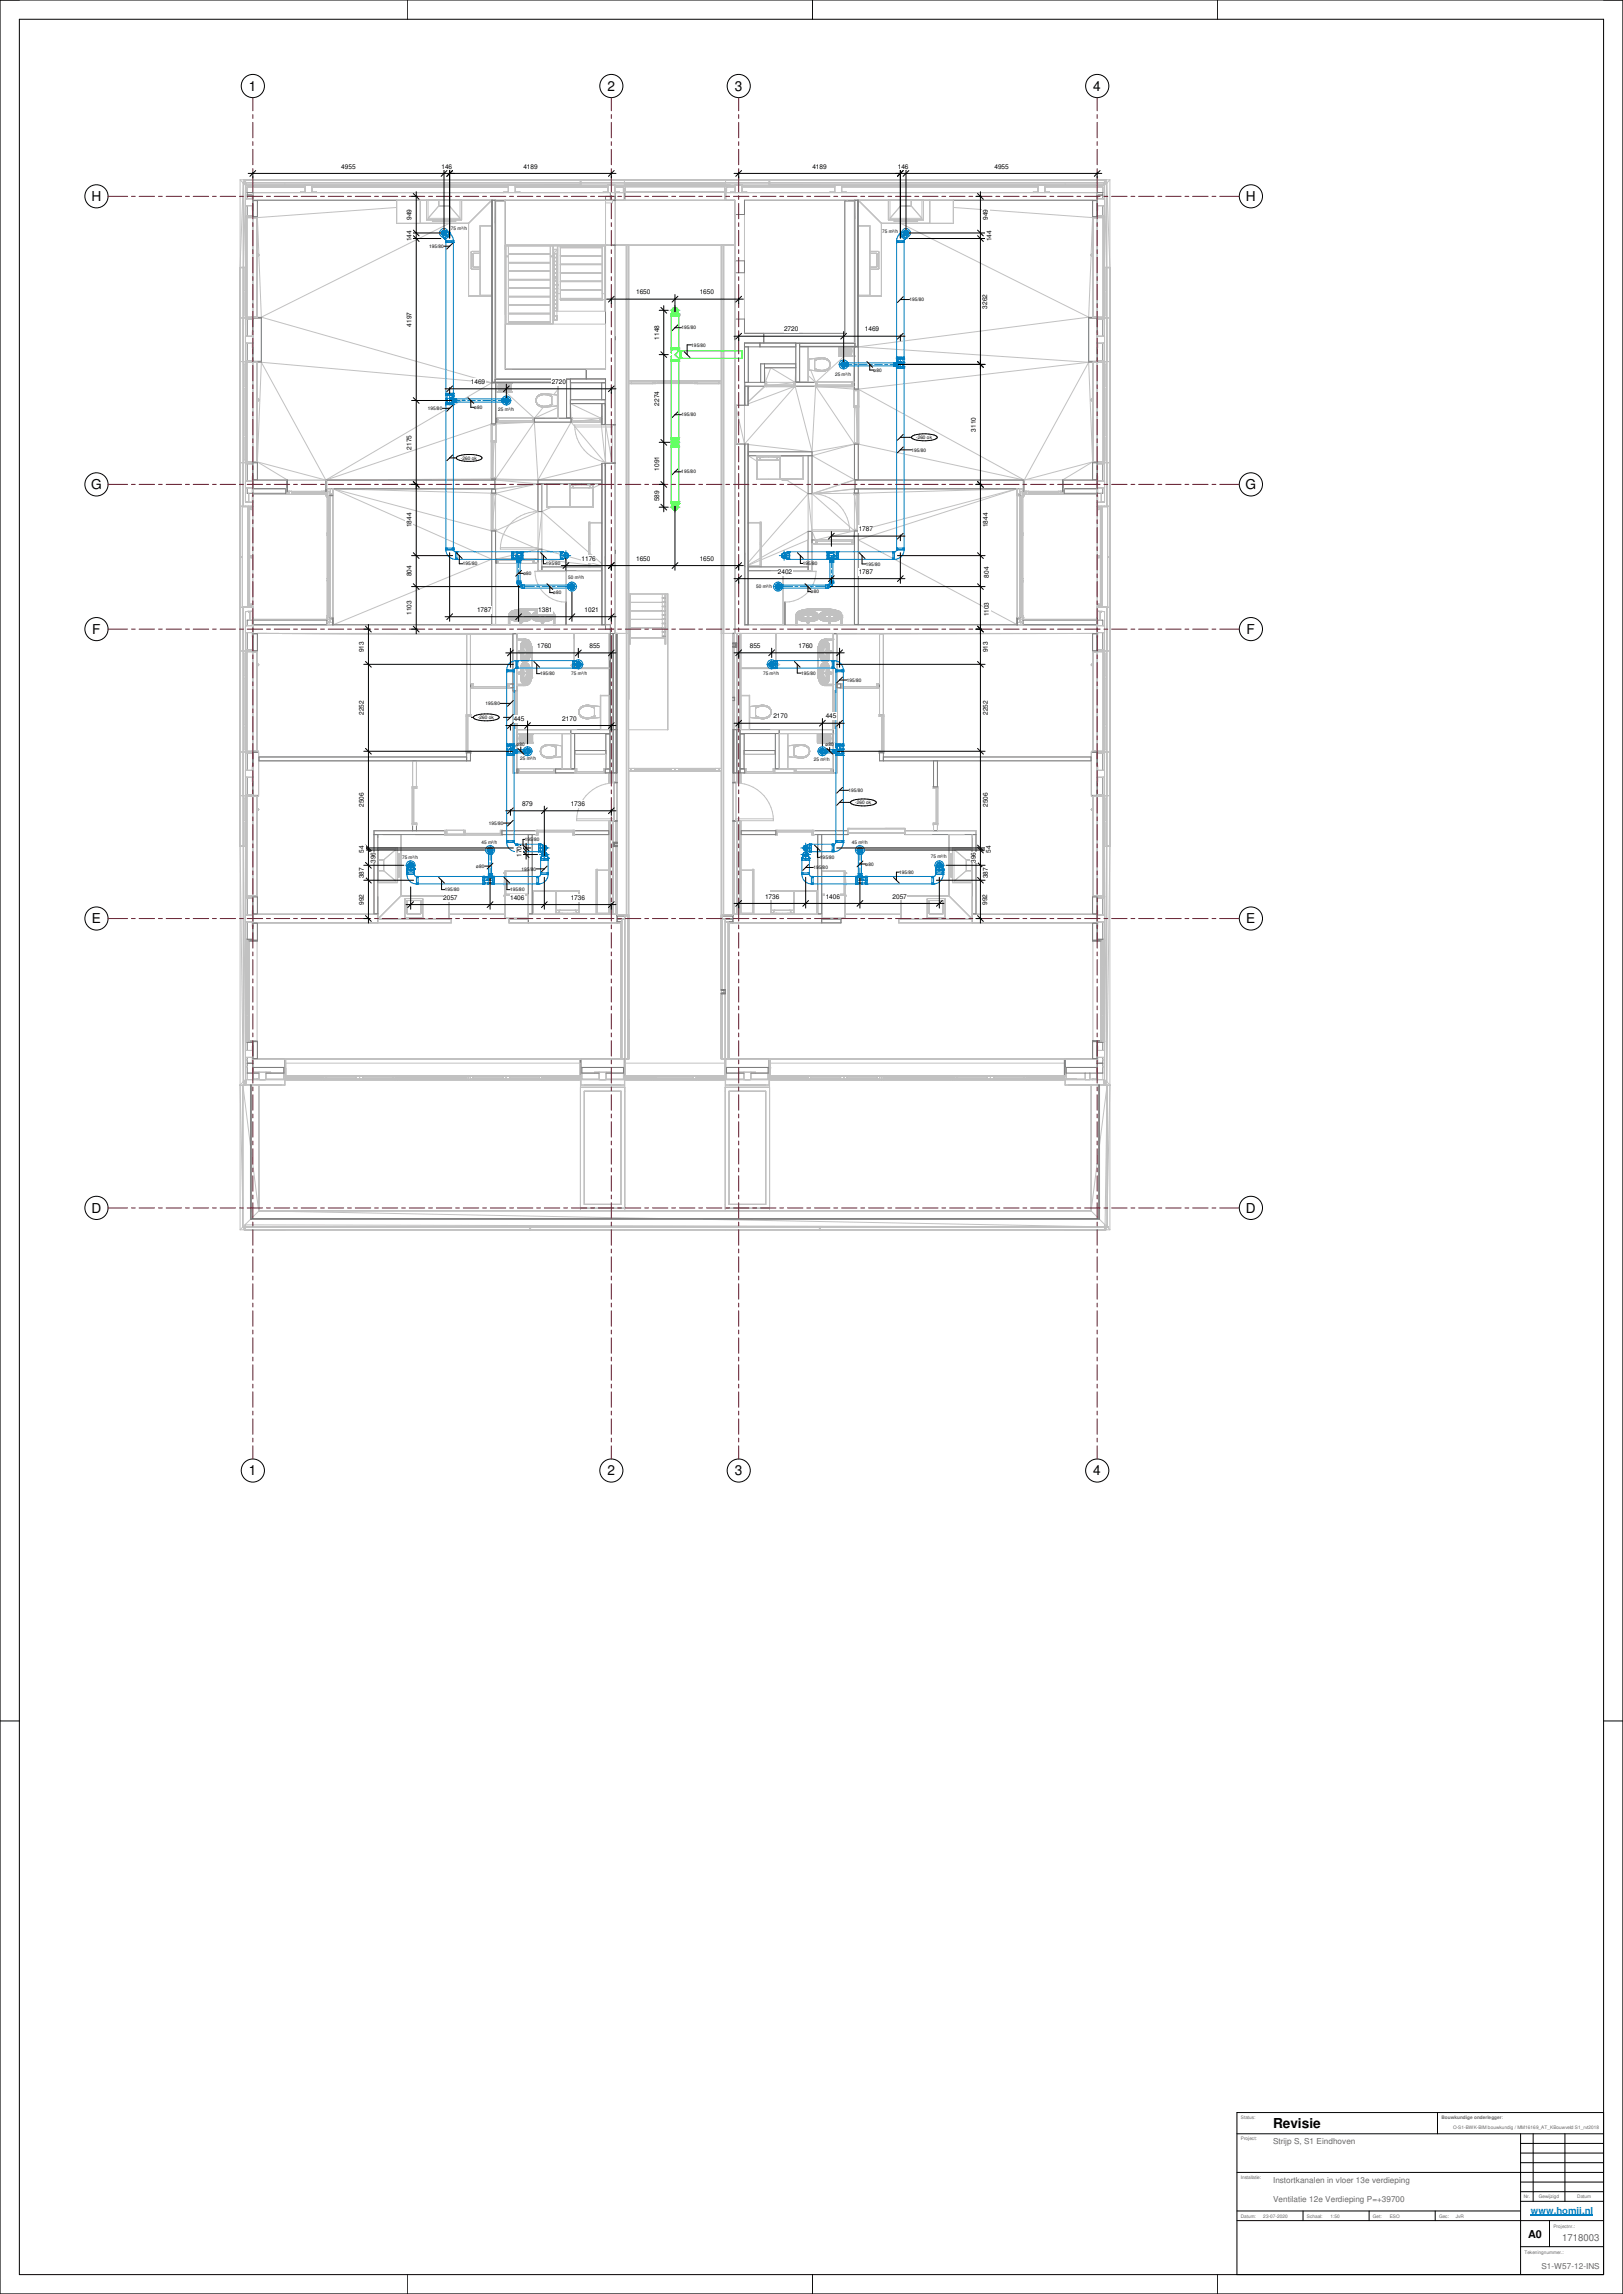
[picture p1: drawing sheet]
<svg xmlns="http://www.w3.org/2000/svg" width="841mm" height="1189mm" viewBox="0 0 841 1189" stroke-linecap="round" stroke-linejoin="round" font-family="sans-serif">
<defs><g id="words">
<g font-size="7.1">
<text x="129" y="47">1</text>
<text x="315" y="47">2</text>
<text x="381" y="47">3</text>
<text x="567" y="47">4</text>
<text x="47" y="104">H</text>
<text x="646" y="104">H</text>
<text x="47" y="253">G</text>
<text x="645" y="253">G</text>
<text x="48" y="328">F</text>
<text x="646" y="328">F</text>
<text x="48" y="478">E</text>
<text x="646" y="478">E</text>
<text x="47" y="628">D</text>
<text x="646" y="628">D</text>
<text x="129" y="765">1</text>
<text x="315" y="765">2</text>
<text x="381" y="765">3</text>
<text x="567" y="765">4</text>
<text x="660" y="1103">Revisie</text>
</g>
<text font-size="5.6" x="792" y="1160">A0</text>
<text font-size="5" fill="#666" x="809" y="1161">1718003</text>
<text font-size="4.9" fill="#007fff" x="793" y="1147">www.homij.nl</text>
<g font-size="4.2" fill="#666">
<text x="660" y="1111">Strijp S, S1 Eindhoven</text>
<text x="660" y="1131">Instortkanalen in vloer 13e verdieping</text>
<text x="660" y="1141">Ventilatie 12e Verdieping P=+39700</text>
<text x="799" y="1176">S1-W57-12-INS</text>
</g>
<g font-size="3.4">
<text x="177" y="87">4955</text>
<text x="229" y="87">146</text>
<text x="271" y="87">4189</text>
<text x="421" y="87">4189</text>
<text x="465" y="87">146</text>
<text x="515" y="87">4955</text>
<text x="213" y="114" transform="rotate(-90 213 114)">949</text>
<text x="512" y="114" transform="rotate(-90 512 114)">949</text>
<text x="213" y="125" transform="rotate(-90 213 125)">144</text>
<text x="514" y="125" transform="rotate(-90 514 125)">144</text>
<text x="330" y="153">1650</text>
<text x="363" y="153">1650</text>
<text x="512" y="160" transform="rotate(-90 512 160)">3262</text>
<text x="213" y="169" transform="rotate(-90 213 169)">4197</text>
<text x="406" y="172">2720</text>
<text x="448" y="172">1469</text>
<text x="342" y="176" transform="rotate(-90 342 176)">1148</text>
<text x="244" y="199">1469</text>
<text x="286" y="199">2720</text>
<text x="342" y="210" transform="rotate(-90 342 210)">2274</text>
<text x="506" y="224" transform="rotate(-90 506 224)">3110</text>
<text x="213" y="233" transform="rotate(-90 213 233)">2175</text>
<text x="342" y="244" transform="rotate(-90 342 244)">1091</text>
<text x="342" y="260" transform="rotate(-90 342 260)">589</text>
<text x="213" y="273" transform="rotate(-90 213 273)">1844</text>
<text x="445" y="275">1787</text>
<text x="512" y="273" transform="rotate(-90 512 273)">1844</text>
<text x="301" y="291">1176</text>
<text x="330" y="291">1650</text>
<text x="363" y="291">1650</text>
<text x="213" y="299" transform="rotate(-90 213 299)">804</text>
<text x="403" y="297">2402</text>
<text x="445" y="297">1787</text>
<text x="512" y="299" transform="rotate(-90 512 299)">804</text>
<text x="247" y="317">1787</text>
<text x="279" y="317">1381</text>
<text x="303" y="317">1021</text>
<text x="213" y="319" transform="rotate(-90 213 319)">1103</text>
<text x="512" y="319" transform="rotate(-90 512 319)">1103</text>
<text x="278" y="336">1760</text>
<text x="305" y="336">855</text>
<text x="389" y="336">855</text>
<text x="414" y="336">1760</text>
<text x="189" y="338" transform="rotate(-90 189 338)">913</text>
<text x="512" y="338" transform="rotate(-90 512 338)">913</text>
<text x="189" y="371" transform="rotate(-90 189 371)">2252</text>
<text x="512" y="371" transform="rotate(-90 512 371)">2252</text>
<text x="266" y="374">445</text>
<text x="291" y="374">2170</text>
<text x="401" y="372">2170</text>
<text x="428" y="372">445</text>
<text x="189" y="418" transform="rotate(-90 189 418)">2506</text>
<text x="271" y="418">879</text>
<text x="296" y="418">1736</text>
<text x="512" y="418" transform="rotate(-90 512 418)">2506</text>
<text x="189" y="442" transform="rotate(-90 189 442)">54</text>
<text x="270" y="444" transform="rotate(-90 270 444)">170</text>
<text x="513" y="442" transform="rotate(-90 513 442)">54</text>
<text x="195" y="447" transform="rotate(-90 195 447)">396</text>
<text x="506" y="447" transform="rotate(-90 506 447)">396</text>
<text x="189" y="455" transform="rotate(-90 189 455)">387</text>
<text x="512" y="455" transform="rotate(-90 512 455)">387</text>
<text x="230" y="466">2057</text>
<text x="264" y="466">1406</text>
<text x="296" y="466">1736</text>
<text x="396" y="466">1736</text>
<text x="428" y="466">1406</text>
<text x="462" y="466">2057</text>
<text x="189" y="469" transform="rotate(-90 189 469)">992</text>
<text x="512" y="469" transform="rotate(-90 512 469)">992</text>
</g>
<g font-size="2.5">
<text x="234" y="119">75 m³/h</text>
<text x="457" y="121">75 m³/h</text>
<text x="222" y="128">195/80</text>
<text x="471" y="156">195/80</text>
<text x="353" y="171">195/80</text>
<text x="358" y="180">195/80</text>
<text x="433" y="195">25 m³/h</text>
<text x="453" y="193">ø80</text>
<text x="222" y="212">195/80</text>
<text x="246" y="212">ø80</text>
<text x="258" y="213">25 m³/h</text>
<text x="353" y="216">195/80</text>
<text x="475" y="228">-260 ok</text>
<text x="239" y="238">-260 ok</text>
<text x="472" y="234">195/80</text>
<text x="353" y="245">195/80</text>
<text x="240" y="293">195/80</text>
<text x="283" y="293">195/80</text>
<text x="416" y="293">195/80</text>
<text x="449" y="293">195/80</text>
<text x="271" y="298">ø80</text>
<text x="294" y="300">50 m³/h</text>
<text x="392" y="305">50 m³/h</text>
<text x="287" y="308">ø80</text>
<text x="420" y="308">ø80</text>
<text x="280" y="350">195/80</text>
<text x="296" y="350">75 m³/h</text>
<text x="395" y="350">75 m³/h</text>
<text x="415" y="350">195/80</text>
<text x="439" y="353">195/80</text>
<text x="252" y="365">195/80</text>
<text x="248" y="373">-260 ok</text>
<text x="268" y="387">ø80</text>
<text x="428" y="387">ø80</text>
<text x="269" y="394">25 m³/h</text>
<text x="422" y="394">25 m³/h</text>
<text x="440" y="410">195/80</text>
<text x="443" y="417">-260 ok</text>
<text x="253" y="427">195/80</text>
<text x="249" y="437">45 m³/h</text>
<text x="272" y="436">195/80</text>
<text x="441" y="438">45 m³/h</text>
<text x="208" y="445">75 m³/h</text>
<text x="247" y="450">ø80</text>
<text x="425" y="445">195/80</text>
<text x="449" y="449">ø80</text>
<text x="482" y="445">75 m³/h</text>
<text x="270" y="451">195/80</text>
<text x="421" y="450">195/80</text>
<text x="466" y="453">195/80</text>
<text x="231" y="462">195/80</text>
<text x="264" y="462">195/80</text>
</g>
<g font-size="2.5" fill="#666">
<text x="643" y="1098">Status:</text>
<text x="747" y="1098">Bouwkundige onderlegger:</text>
<text x="753" y="1103">O-S1-BWK-BIM bouwkundig / MM16169_AT_KBouwveld S1_rvt2018</text>
<text x="643" y="1109">Project:</text>
<text x="643" y="1129">Installatie:</text>
<text x="797" y="1139">Gewijzigd</text>
<text x="817" y="1139">Datum</text>
<text x="643" y="1150">Datum:</text>
<text x="655" y="1149">23-07-2020</text>
<text x="677" y="1150">Schaal:</text>
<text x="689" y="1149">1:50</text>
<text x="711" y="1150">Get:</text>
<text x="720" y="1149">ESO</text>
<text x="746" y="1150">Gec:</text>
<text x="754" y="1149">JvR</text>
<text x="805" y="1155">Projectnr.:</text>
<text x="790" y="1168">Tekeningnummer.:</text>
</g>
<text font-size="2.4" fill="#666" x="790" y="1139">Nr.</text>
</g></defs>
<g fill="none" stroke="#c1c1c1" stroke-width=".52">
<path d="M124 93h2M124 93v45M124 93l2 2M126 95h1M126 95l-2 43M126 95v168M126 95h.1M126 95l1 1M126 95v43M126 95v70M126 93l1 2M126 93v2"/>
<path d="M127 93h148M127 93h19M127 93v2M127 96v164M127 96l-1 42M127 95h.1M127 95v1M127 95h-1M127 95v1h198M127 95h445M146 93h-1M148 93h153v3"/>
<path d="M158 96v4M158 100h-2M158 97h-30v3h196M162 96v4M162 100h2M162 97h101M263 96v4M263 100h-2M267 96v4M267 100h2M267 97h48M275 93h150"/>
<path d="M301 95h-174M301 95h.1M301 93v3M301 95h23M303 93h19M315 96v4M315 100h-2M319 96v4M319 100h2M319 97h4M323 99h1M323 100v-4h53v4"/>
<path d="M324 93v3M324 95h.1M324 96h.1M324 96h52M324 98v6M324 99h52M324 96v8M324 97h52M325 96h.1M337 96h.1M362 96h1M362 96h.1"/>
<path d="M363 96h.1M375 96h.1M376 96v8M376 98v6M376 98h.1M376 99h.1M376 96h.1M376 95h.1M376 93v3M376 95h23M376 97h5M378 93h19"/>
<path d="M381 96v4M381 100h-2M385 96v4M385 100h2M385 97h48M399 93v3M399 95h.1M399 95h173M433 96v4M433 100h-3M436 96v4M436 100h2"/>
<path d="M436 97h102M538 96v4M538 100h-3M541 96v4M541 100h3M541 97h30v3h-195M552 93h-153v3M554 93h19M572 95v1h-197M572 95h.1M572 95v1M572 95h1"/>
<path d="M572 96v69M572 96l1 42M573 93l-1 2M573 93h-148M573 93h.1M573 93h2M573 93l1 2M573 95v168M573 95l-1 1M574 95l1 43M574 95v43l-1-43M574 95h-1"/>
<path d="M574 95h-2M575 93v45M575 93l-1 2M127 113h.1M127 114h1M127 107h4M127 103h4M127 112h.1M127 113h1M127 112v2M128 113h5M128 113v51"/>
<path d="M131 113v-1h-3v53h3v-1M131 103v-2v8v-2M131 112v1M131 113v51M133 113v51M205 104v12h38M205 108l-72 5 1 19M218 104v12M221 104v10h18v-10M222 113h16M222 104v9M224 115h12"/>
<path d="M224 114v1M227 107l-5 6M227 107h6M227 104v3M233 116l-98 48M233 107l5 6M233 104v3M236 114v1M238 104v9M243 116v37M249 117h6v36h-6zM255 104h-122v61"/>
<path d="M255 104v3M255 104l-12 12M257 104h.1M257 104v93M257 104v12M262 104h52v23h-52zM314 104h3v1h-3M439 104h.1M443 104v74M443 104h.1M443 104v9M445 117h6v36h-6z"/>
<path d="M445 104v3M445 104h121v61M445 104l12 12M457 116v37M460 104v10h19v-10M461 104v9M461 113h17M463 115h12M463 114v1M464 114v1M464 115h11M464 115h-1"/>
<path d="M467 107h5M467 107l-6 6M467 104v3M467 116l97 48M472 107l6 6M472 104v3M475 114v1M478 104v9M482 104v12M494 104v12h-37M494 108l72 5-1 19M566 113v51"/>
<path d="M566 113h6M569 112v1M569 103h3M569 113v51M569 107h3M569 103v-2v8v-2M569 113v-1h3v53h-3v-1M571 113v51M572 113h.1M572 114h.1M572 112h.1M572 112v2"/>
<path d="M124 138h3M126 139h.1M126 139h-2v149h2M127 129h1M127 132h1M127 126h1M127 125h1M127 125v1M133 131l1 1-1 1M134 132l1 32M244 139h.1M244 131v8"/>
<path d="M244 131h.1M244 130v1M244 139l5 1M244 130h.1M245 132v6M245 138h.1M245 132h.1M245 138l4 1M245 131v1M245 131h4M245 131h.1M249 130h-5"/>
<path d="M262 133h1M263 132h22M263 136h22M263 127v41M285 133h2M285 127v41M287 127v41h-25v-41h51v34h-24v-34M287 127v2h2v-2M287 133h2M287 140h2M287 136h2M287 137h2"/>
<path d="M287 129h2v37h-2zM287 132h2M287 138h2M287 139h2M287 135h2M287 134h2M289 129l-2 2h2M290 133h22M290 128h22M290 127v28M290 137h22M312 127v28"/>
<path d="M312 137h-22M314 127v31M314 127h3M317 127h-55v36M325 127v347M326 127v422M326 127v422h-4v-71M374 127v422h4v-71M374 127v347M375 127v347M381 127h-62v-23h62v31M451 130h4"/>
<path d="M451 131h3M454 131h.1M454 131v1M454 132h.1M454 138l-3 1M454 132v6M454 138h.1M455 130h.1M455 139l-4 1M455 139h.1M455 130v1M455 131h.1"/>
<path d="M455 131v8M565 132l1 1M565 132l-1 32M566 131l-1 1M572 129h.1M572 133h.1M572 125h.1M572 126h.1M572 125v1M572 138h3M573 139h2v149h-1M574 139v26"/>
<path d="M127 152h1M127 151h1M127 151v1M243 154h12M263 145h22M263 149h22M263 158h22M263 154h22M263 140h22M285 141h-22M285 149h-22M287 144h2"/>
<path d="M287 152h2M287 158h2M287 141h2M287 156h2M287 147h2M287 160h2M287 146h2M287 143h2M287 142h2M287 145h2M287 148h2M288 150h.1"/>
<path d="M289 154h-2M289 148h.1M289 150h.1M289 150h-2M289 148v2M289 152h1M290 155h22M290 155h.1M290 150h22M290 142h22M290 146h22M312 152h1"/>
<path d="M312 155h.1M312 141h-22M312 150h-22M312 146h-22M381 141v70M445 154h12M572 151h.1M572 152h.1M572 151v1M124 167v18M126 165v22M127 163h1"/>
<path d="M127 165h.1M127 178h4M127 174h4M127 163v2M127 164h1M127 165h-3M128 164h7M131 165h4M131 174v-2v8v-2M131 165h.1M135 164v24M135 164l120 34"/>
<path d="M262 168h52v23h-52zM263 163h22M263 167h22M263 162h22M285 167h-22M287 166h2M287 161h2M287 164h2M287 161v3h2M386 173h30M386 165v-61h52v69M388 180v18"/>
<path d="M394 180h18v9h-18v9M414 178h.1M414 178h29M414 178h4M435 180v5M435 180v4M435 180h.1M435 180v4h6M435 180h6M441 180h.1M441 180v5M441 180l1 5"/>
<path d="M442 180h.1M442 180l1 5M442 180v5M443 180h.1M443 180v5M443 180h-8M443 180v18h-2h1M443 180l-1 18M445 180v69M445 180l119 8M564 164v24M564 164l-119 16"/>
<path d="M564 164h8M564 165h5M569 178h3M569 174h3M569 165h.1M569 174v-2v8v-2M572 163h.1M572 164h.1M572 165h3M572 165h.1M572 163v2M572 165v22"/>
<path d="M574 165v22M575 167v18M124 187h3M126 187v53M127 189h1M127 188h.1M127 187v2M127 187h.1M128 188v51M131 188v-1h-3v53h3v-1M131 187v1M131 188v52"/>
<path d="M133 188v51M135 188h-2v61h179M135 188l34 61M135 188l-2 51M135 188l120 10M135 188h-8M255 198l-86 51M255 198v51M257 198v19h1M257 198v21M257 198v1M257 199h.1"/>
<path d="M257 199h8M257 199v4M258 199l-1 4M258 199h7M258 199h.1M258 199v4M258 199l1 4M259 199v4M259 199h6v4M259 199h5M259 199v3M259 200h5"/>
<path d="M259 200v2M259 200v2v-2M264 200v2h-4M264 200v2h-5M264 200h-5M264 200v2M264 199h-5v3h5M264 199v3M264 199v4M264 199l1 4M265 199h-7M265 199v4"/>
<path d="M265 199h-6M265 199h.1M265 191h49M289 198h5v19h-5zM289 198v19M294 196l-37 1M294 196v1M294 196l-5 1M294 196l-1 1M296 198h16v9h-16zM326 197h48M326 199h48"/>
<path d="M326 198h1M327 197v2M327 198h11M338 197v2M338 198h1M339 197v2h21v-2M340 199h.1M341 198h18M341 197v2M359 197v2M360 199h.1M360 198h1"/>
<path d="M361 197v2M361 198h11M372 197v2M372 198h2M386 198v126M396 198h1v2M397 198v2M399 191h-3l1 7M399 191l-2 7M399 191l13 7M412 198v2M412 198l-15 2"/>
<path d="M412 198h.1M412 191v7M412 191h-16v7h27M414 198h-3v2M414 198h-2M414 198h5M419 198h.1M419 198h-5v-18h5v18M419 189h.1M419 198h4M419 195l4 3M420 192l3 6"/>
<path d="M422 191l1 1M422 187h.1M422 187v4l1 1M422 191h1M422 198h20M423 198v2M423 191l1 1M423 186l-1 1M423 192h1M423 186v1M423 187h-1M423 192h.1"/>
<path d="M423 191h.1M424 186h-1M424 186l-1 1M424 192h.1M424 192h1M424 186h.1M424 192h2M425 186h-1M425 185v1M425 185l-6 1v6h6M425 185l-1 1M425 192h1"/>
<path d="M425 192h.1M426 192h.1M426 192h-1M426 185l1 1M426 185l-2 1M426 186h.1M426 186h-2M426 186h2M426 186h-1M426 186h1M427 186h1M427 192h-1"/>
<path d="M427 186h.1M427 192h.1M428 192h.1M428 192h-1M428 186h.1M428 186l1 1M428 191v1M429 191l-1 1M429 187h1M429 191h.1M429 191h-1M429 187h.1"/>
<path d="M430 187v1M430 191h.1M430 191h-1M430 187v2M430 187h.1M430 190h.1M430 190v1M430 188v1M430 189h.1M430 189v1M430 189l-1 2M430 188h.1"/>
<path d="M435 184h6M435 185h.1M435 185h8M435 184h.1M435 184v1M435 181v3h6M435 181h6v3M436 184h4M436 181v3M436 181h4M436 181h4v2v-2M436 183l4 1"/>
<path d="M436 181v2M436 183h4M436 182v1h4M436 182h4v1h-4zM436 182h3M436 182h2M437 185h4M437 182h1M437 182h-1M438 182h-2h1M438 182h-1M438 185l-15 13"/>
<path d="M438 182v1M438 182l-2 1h2M438 182h.1M438 183h.1M438 183h1M438 182l1 1M438 182h1M439 182v1h-3h2M439 182h.1M439 182h-1M440 182v1M440 181v2"/>
<path d="M440 181h-4v2h4M440 181v3M440 184h-5M440 181l1 3M441 181h-6v3M441 184h-6h6M441 181v3M441 180v4M441 181h-6M441 184h-6M441 180h-6v4M441 180h-6"/>
<path d="M441 185h.1M441 184h.1M441 198v2M442 198l1 4M442 185h.1M443 185h.1M564 188h2v61h-15l15-10M564 188l-33 61M564 188l2 51M564 188l-119 14M564 188h8M566 188v51"/>
<path d="M569 187v1M569 188v52M569 188v-1h3v53h-3v-1M571 188v51M572 189h.1M572 187h.1M572 188v52M572 187v2M574 187v53M575 187h-3M127 200h1M127 201h1"/>
<path d="M127 200v1M133 206h.1M133 208h.1M133 206l1 1-1 1 1-1zM255 219v29M257 220h-2l-86 29M257 219v10h-2M257 203h8M257 203h.1M257 219h20M257 217h20M257 219v1"/>
<path d="M258 219h-1M258 219v-1h18v1M258 219h-1v1M258 217v1M258 203h.1M258 203h7M259 203h6M259 203h5M259 202h5M260 200h3v2M260 200v2M260 202h3"/>
<path d="M260 200h3M260 200v1M260 201h1M260 200h.1M260 201h3l-3 1M261 201h.1M261 201h-1M261 201h1M262 201h-2M262 201h.1M262 201h1h-1M262 203l15 14"/>
<path d="M262 201h1M263 201h-1M263 200l-1 1M263 200h-3l1 1M263 200v2M264 200h-4v2M264 202l-5 1M265 203h-7M265 203h.1M273 219l-16 1M276 217v1M276 219h35"/>
<path d="M277 217h-1h6M277 217v2M277 219l-20 29M277 219l2 30M278 208h.1M278 208v1M278 208l1 2M278 207v1M278 207h.1M278 206v1M278 206h.1M278 209l1 1"/>
<path d="M278 206v2M278 209h.1M279 205l-1 1M279 205h.1M279 210h1M279 210l1 1M279 210h.1M280 210v1M280 205h-1M280 205h.1M280 210l1 1M280 210h.1"/>
<path d="M280 211h1M280 204v1M280 204h.1M280 210h1M281 211h1M281 204h-1M281 204v1M281 210l1 1M281 210v1M281 205h-1M281 211h.1M282 211l-5 6"/>
<path d="M282 205h1M282 205h-1M282 204h-1M282 204h1M282 211h.1M282 211h2M282 211h1M282 204v1M282 204l1 1M282 204h.1M283 204h1M283 205h1"/>
<path d="M283 211h.1M283 211h1M283 211h-1M283 204l6 1v5l-6 1M283 204h.1M283 204v1M283 204l1 1M284 205h.1M284 204v1M284 204h.1M284 211h-1M284 210v1"/>
<path d="M284 210l-1 1M284 210h.1M284 205h1M284 211h.1M284 204l1 1M285 210h.1M285 210h-1M285 205h.1M285 205l1 1M285 205h1M285 210l-1 1M286 210h.1"/>
<path d="M286 210h-1M286 205v5M289 211l-12 6M289 202l-2 3M289 217h-12M295 217h17h-1v1M296 217h.1M296 209v8M296 209h16M296 209l15 8M296 219h16M296 217v2"/>
<path d="M296 217h-2h3v2M296 219l18 21M296 219l-17 30M297 218h14v1M311 217v2M311 217l-15 2M311 219l3 21M312 216l-1 1M314 220h.1M314 209v1M314 207v117M381 210v20"/>
<path d="M381 210h5M381 211v-1v1M381 211l5 19M386 200v10M386 209v1M386 210h.1M388 200h.1M388 200h8M388 200v2M396 200h27M396 200h16M397 200h-1"/>
<path d="M397 200l-9 8 8-8M397 200h14M412 200l-24 9M412 200l-26 30M412 200l9 34M422 200h20M423 200l20 30M423 200l-2 34M423 200h19M425 200l18 2M442 200h1v2M443 210h2"/>
<path d="M443 202h2M443 210v70h-1M443 201v10h1M443 210l2 20M444 202v8M445 202l86 47M445 201v29M445 211h-1v19h1M566 206l-1 1 1 1M566 208h.1M566 206h.1M572 201h.1"/>
<path d="M572 200h.1M572 200v1M124 240h3M126 240v22M126 240h1M127 227h1M127 238h1M127 226h1M127 238v2M127 239h1M127 226v1M127 240h.1"/>
<path d="M128 239h5M131 240h2M133 237h.1M133 239l36 10M133 239l16 10M255 220h2M255 229v19M255 229h2M255 220v9M256 229l-1 19M257 229v61M298 220h19v1h-19z"/>
<path d="M298 220a20 20 0 0 0 19 20M314 220h3v20M314 220l3 20M381 230h.1M381 229h.1M381 230h5M381 229v99M381 229v1M386 230v1M386 230h.1M388 234h33M388 230l33 4"/>
<path d="M392 236h24v12h-24zM392 236v2h12v-2M393 236v1M393 237l1 1M393 237h-1M395 237h-2M395 236v1M398 237h-3M398 237h3M398 236v1M401 237h2M401 236v1"/>
<path d="M403 236v1M403 237l-1 1M403 237h1M404 236v12M419 236h-31l4 3M421 234v46h2M443 230h2M443 230l-22 6 22 13M443 230l-22 4M444 229h-1v1M445 230l86 19M566 239l-35 10"/>
<path d="M566 240h3M566 237h.1M572 227h.1M572 239h-6M572 238h.1M572 239h.1M572 226h.1M572 240h1M572 240h.1M572 238v2M572 226v1M574 240v22"/>
<path d="M575 240h-3v20h-3M124 242v18M127 253h4M127 249h4M129 256v4h-2M131 249v-2v8v-2M131 256v65M131 256h38M131 257v3M131 256h.1M148 253h1M149 255h20"/>
<path d="M149 249v4M149 249h.1M149 249v7M149 255v-1h-1v2M149 255v1M150 255v1M151 255v1M151 255h16M151 256h.1M151 256h16M151 255h.1M167 256h.1"/>
<path d="M167 255h.1M167 255v1M168 255v1M169 256v1M169 257h.1M169 255v2h2M169 249v7M169 255v-1h1l-1 2M169 257h3M169 249v4M169 253h2v3M169 258h2"/>
<path d="M169 256v67h2v-2M169 256h3v1h-1M170 255h1M170 255h1v2M170 258v18v-18v18M171 257v63M171 257h.1M173 253l84 3M173 253l82 22M173 253l82 37-82 34zM173 253h82M255 256v19"/>
<path d="M255 255v20M255 253v71M255 248l-86 1M255 248h2M255 249h24M255 249l24 2M255 247h2v1M257 256l-2 19M257 256l22 9M257 255v1h-2M257 248l22 1M257 253h-85v71"/>
<path d="M257 253h-2M279 249v36M279 251l-22 2M279 251l-22 5M281 251h1M291 251h-8v12h24v-12h-12v12M297 251h.1M297 251v2M297 251h-2M298 251h-1M298 251h.1M301 251h3"/>
<path d="M301 251h-3M301 251h.1M304 251h2M304 251h.1M306 251l-1 2M306 251h1M306 251h.1M307 251v2h-12M312 241l-33 8M312 251l-5 2M314 240h3M314 240v1"/>
<path d="M314 240h.1M393 248v1M398 248v1M404 248v1M404 248h.1M405 248l1 1M405 248v1M406 248v1M406 248h.1M406 249h.1M407 248h.1M407 248v1"/>
<path d="M407 249h.1M407 249l12 7M408 248h.1M408 248v1M408 249h.1M419 256v19M419 256h2M419 256l-24 28M419 256l2 19M421 256l22 19M421 256a20 20 0 0 1 19 19M443 256l2 19"/>
<path d="M443 256h-22M443 253h84v71M443 255v1h1M443 249l-22 7M443 249h2M443 253h2v71M443 253l-22 3M445 255v20M445 249h-2M445 256h-1v19h1M527 253l-84 3M527 253v71"/>
<path d="M527 253l-82 22M527 253l-82 27 82 44M528 257h.1M528 255h2M529 257v63M529 258h1M530 258v18l-1-18v18M530 255h-1v2M530 257h.1M530 256h39v65h-42v-1h2M530 256v67h-1v-2M530 256v1"/>
<path d="M530 256h-3v1h2M530 255h21M531 257h.1M531 249v4M531 257h-4M531 253h-3v3M531 255l-1-1v2M531 249h-88M531 249v8h-2M531 249h20v7M531 256v1M532 255v1"/>
<path d="M533 256h.1M533 256h15M533 255h15M533 255v1M533 255h.1M548 256h.1M548 255v1M548 255h.1M550 255v1M551 255v-1v2M551 249v4M551 253h.1"/>
<path d="M568 256h.1M569 253h3M569 257v3M569 249h3M569 249v-2v8v-2M571 256v4M575 242v18M124 262h7M126 262v1M127 262v1M127 260h4M128 263h.1"/>
<path d="M128 263v52M129 262v1M129 263v52M131 263h-5v52h5M131 263h-1v1h1M169 276h2M169 277h2M170 277v23v-23M255 275h2M255 274h2v1M257 275l22 10M279 265l-22 10"/>
<path d="M279 265h2M279 265a19 19 0 0 0-20 20M281 265l-2 20M281 265l24 21M281 265v20M286 263l-5 2M292 263h.1M293 263h-1M293 263h.1M294 263h.1M296 263h.1M301 263h.1"/>
<path d="M305 271v23M306 271h6zM306 271v22h2M306 271h-1M306 271h-1v23M307 263h.1M388 271h6zM394 271h.1M394 271v22M394 271v23M419 275h21M419 275l-24 14"/>
<path d="M421 275l2 5M421 275h19M422 280h20M423 280h.1M423 280v2h-2v14h-15v28M442 280h-19M443 275l-1 5v2h1v42h2M443 275h2M443 275l-19 5M443 275h-22M444 274h-1v1M529 276h1"/>
<path d="M529 277h1M529 277v23h1v-23M569 263h5v52h-5M569 262h6M569 263h1v1h-1M570 263v52M571 262v53M571 263h.1M571 263v52M572 262v1M574 262v1M126 289h-2v149h2"/>
<path d="M131 288h-1v1h1M169 300h2M257 290h1M257 292h20M257 290h20M257 290v2v32h-2M258 290h18M258 290v2M259 285h22M276 290v2M277 290v2h2v3M277 296h16z"/>
<path d="M277 296a16 16 0 0 0 8 14M279 285v5h-3M279 285l-22 5M279 284h-20v1M279 296h14v28M281 291v-1l24 3M281 285l24 6M281 294h31M299 296h13M305 293h1M306 293l6 1zM306 287l6 5"/>
<path d="M306 292l5 1M306 281v1M306 294h.1M314 294h.1M314 288v6M386 294h.1M386 287v7M386 293v1M388 296h11M388 293l6 1zM388 294h31M394 293h.1"/>
<path d="M394 294h.1M394 285l-6 7M394 289l-6 4M394 290l-6 3M395 290l24-10v11M407 296h16zM422 282h20M423 296a16 16 0 0 1-7 14M423 280v2M441 280v2M529 300h1M569 288h1v1h-1"/>
<path d="M574 289h1v149h-2M124 315h7M124 317v18M126 315v22M126 315v246M126 315h.1M127 317h2v4M127 315h.1M127 317v242M128 315h.1M129 315h.1M131 313h-1v1h1"/>
<path d="M131 317h-4M169 319h2M169 301h2M169 320h3M169 320h2M170 302h.1M170 302v16h1v-16M170 302h1M170 302v16M171 302v16M171 302h.1M171 320v2h-2"/>
<path d="M263 319h.1M263 319h5M263 319v5M264 319v5M264 318h.1M264 318l-1 1M264 318v1M264 319h.1M264 318h1M264 319h1M265 318h.1M265 318l-1 1"/>
<path d="M265 318v1M265 317h.1M265 319h.1M265 319v2M265 317l-1 1M265 317v1M265 318h1M265 319v1M265 317h1M265 319h1M266 317h.1M266 317h-1"/>
<path d="M266 318h-1M266 318h.1M266 318v1M266 318l-1 1M266 317l-1 1M266 319v1M266 319h.1M266 317v1M266 319h1M266 318h1M267 318h.1M267 318l-1 1"/>
<path d="M267 318h-1M267 319h.1M267 319h-1M267 318v1M267 319v1M267 317h.1M267 319h1M268 319v3M268 316h.1M268 316l-3 1M268 316l-2 1M268 316v1"/>
<path d="M268 317h.1M268 317l-2 1M268 317h-2M268 317h4M268 317v1M268 317l-1 1M268 318h.1M268 318h-1M268 318l-1 1M268 318l1 1M269 319h.1M269 319h-2"/>
<path d="M269 319h-1M269 316h.1M270 320h.1M270 316h.1M270 316h-2M270 316l-2 1M270 318h-2M270 318h2M270 319h-1M270 319h1M270 317l-2 1M270 317h-2"/>
<path d="M270 317h2M270 316h11M270 317l2 1M270 318l-1 1M270 318l3 1M270 318h1M270 316v3M271 319h1M271 319h.1M271 319h-2M271 318l2 1M271 318v1"/>
<path d="M272 318h1M272 318h-1M272 318h.1M272 317l1 1M272 317v1M272 317l2 1M272 317h.1M272 317h-4M272 317h2M272 319h3M272 319v3M272 319v1"/>
<path d="M272 319h.1M273 319h.1M273 319h-1M273 319v1M273 318v1M273 318h1M273 318h.1M273 319h1M274 318v1M274 318l-1 1M274 318h.1M274 318h-1"/>
<path d="M274 319v1M274 319h-1M274 319h.1M274 317v1M274 317h.1M274 318h1M274 318l1 1M275 319v2M275 319h-1M275 318v1M275 318h-1M275 318h.1"/>
<path d="M275 319h.1M276 319v2M276 319h3M276 319h.1M276 318v1M276 318h.1M276 319h1M276 318h1M277 318l-1 1M277 318h.1M277 318h-1M277 319v1"/>
<path d="M277 319h.1M277 318v1M277 317l-1 1M277 317h.1M277 317v1M277 319h1M277 318h1M277 318l1 1M278 319v1M278 319h.1M278 318h-1M278 318h.1"/>
<path d="M278 319h-1M278 318v1M278 319h1M279 319v3M279 319h.1M279 319h-1M279 317h4M279 317h-2M279 317h.1M279 317l-2 1M279 317l-1 1M279 317v1"/>
<path d="M279 318h-1M279 318h.1M279 318l-1 1M279 318h1M280 318l-2 1M280 318v1M280 319h-1M280 319h.1M281 320h.1M281 316h.1M281 316h2M281 316l2 1"/>
<path d="M281 318h2M281 318h-2M281 319h1M281 319h-1M281 317l2 1M281 317h2M281 317h-2M281 317l-2 1M281 316v3M281 318h1M281 318l1 1M281 318h-1"/>
<path d="M281 316h-13M281 316h-11M282 316h.1M282 319h1M282 319h.1M282 319h2M282 318v1M282 318l2 1M283 318h-1M283 318l1 1M283 318h.1M283 318h1"/>
<path d="M283 317v1M283 317l1 1M283 317l2 1M283 317h.1M283 317h2M283 316l2 1M283 316v1M283 316h.1M283 316l3 1M283 319h4M283 319v3M284 319h-1"/>
<path d="M284 319v1M284 319h.1M284 317h.1M284 318v1M284 318h.1M284 318h1M284 319h1M285 319h-1M285 319h.1M285 309a16 16 0 0 0 8 3M285 318h.1M285 319v1"/>
<path d="M285 318l-1 1M285 318v1M285 318h-1M285 317v1M285 317l1 1M285 317h.1M285 318h1M285 317h1M285 319h1M286 318h-1M286 318l-1 1M286 318v1"/>
<path d="M286 317h.1M286 317h-1M286 319l-1 1M286 318h.1M286 319h-1M286 319h.1M286 317v1M286 319v2M286 318l1 1M286 317l1 1M286 319v1M287 318v1"/>
<path d="M287 318h.1M287 318h-1M287 319h.1M287 319v5M287 319h-1M326 308h.1M326 308h20v70h-20M326 308v26h1v-26M327 312h18M327 317h18M343 312v2h2M343 317v2h2"/>
<path d="M343 308v2h2M345 310h-2v2h2M345 319h-2v2h2M345 314h-2v2h2M345 308v26v-26M412 319h4M412 319v5M412 318h.1M412 318v1M412 318l1 1M413 319h.1M413 319v5"/>
<path d="M413 319h-1M413 318h.1M413 318v1M413 318h-1M413 318h1M413 317h.1M413 317v1M413 319h1M413 319l1 2M413 317h1M414 319h.1M414 319h-1"/>
<path d="M414 317h.1M414 317l-1 1M414 319v2M414 318l-1 1M414 318h.1M414 318v1M414 317v1M414 317h-1M414 319v1M414 319h1M414 318h1M414 318l1 1"/>
<path d="M414 317h1M415 317h.1M415 317h-1M415 317l-1 1M415 318h.1M415 318h-1M415 319v1M415 319h.1M415 317v1M415 318v1M415 319h1M415 318h1"/>
<path d="M416 319h.1M416 319h-1M416 309a16 16 0 0 1-9 3M416 318v1M416 318l-1 1M416 319v1M416 317h.1M416 319v3M416 316h.1M416 316l-2 1M416 316h1M417 316h.1"/>
<path d="M417 316l-2 1M417 316l-3 1M417 316v1M417 317h4M417 317h-2M417 317h.1M417 317l-2 1M417 317v1M417 318h.1M417 318h-1M417 318h-2M417 318l-1 1"/>
<path d="M417 318v1M417 319h.1M417 319h-1M418 316h.1M418 320h.1M419 320h.1M419 320h-1M419 318h-2M419 318h1M419 316h.1M419 316h-2M419 316l-2 1"/>
<path d="M419 316h-3M419 317l-2 1M419 317l1 1M419 319h-2M419 319h1M419 317h-2M419 317h2M419 316h11M419 316v3M419 318l-2 1M419 318l2 1M420 319h1"/>
<path d="M420 319h.1M420 319h-3M420 318l2 1M420 318v1M420 318h2M420 318h.1M421 317l1 1M421 317l-1 1M421 317h.1M421 317l2 1M421 317h2M421 319h3"/>
<path d="M421 319v3M421 319h.1M421 319h1M422 319h-1M422 319h.1M422 319v1M422 318v1M422 318h.1M422 318h1M422 318l1 1M423 318h.1M423 318h-1"/>
<path d="M423 319h.1M423 319h-1M423 317v1M423 319v1M423 318v1M423 318h1M423 319v2M423 318l1 1M424 318v1M424 318h-1M424 319v2M424 319h-1"/>
<path d="M424 319h.1M424 319v1M425 319v2M425 319h2M425 319h.1M425 318h.1M425 318v1M425 318h1M425 319v1M425 319h1M426 318h.1M426 318h-1"/>
<path d="M426 318v1M426 318l-1 1M426 319v1M426 319h.1M426 317l-1 1M426 317h.1M426 317v1M426 318h1M426 319h1M427 318h-1M427 318h.1M427 318l-1 1"/>
<path d="M427 318v1M427 319v1M427 319h.1M427 319h-1M427 319v3M428 317h.1M428 317h-2M428 317h4M428 317l-2 1M428 317v1M428 318h.1M428 318h-1"/>
<path d="M428 318l-1 1M428 318l1 1M429 319h.1M429 319h-2M429 319h2M430 320h.1M430 316h2M430 316h.1M430 316l2 1M430 318h2M430 318h-2M430 316l-2 1"/>
<path d="M430 317l-2 1M430 317l2 1M430 317h2M430 317h-2M430 319h1M430 319h-1M430 316v3M430 318h1M430 318l1 1M430 316h-11M431 319h1M431 319h.1"/>
<path d="M431 318l1 1M431 318l2 1M431 318v1M432 318l1 1M432 318h-1M432 318h1M432 318h.1M432 317l1 1M432 317v1M432 317h.1M432 317l2 1M432 317h2"/>
<path d="M432 316h.1M432 316l2 1M432 316v1M432 319v3M432 319h4M432 319h.1M432 319v1M433 317h.1M433 319h-1M433 319h.1M433 319v1h-1M433 318v1"/>
<path d="M433 318h.1M433 318h1M433 319v1M433 319h1M433 318l1 1M434 318h-1M434 318h.1M434 319h-1M434 319h.1M434 319v1M434 317v1M434 317l1 1"/>
<path d="M434 318v1M434 317h.1M434 317h1M434 318h1M434 318l1 1M435 319h-1M435 319h.1M435 318v1M435 318h-1M435 319v2M435 317h.1M435 317v1"/>
<path d="M435 317l-1 1M435 318h.1M435 317l1 1M435 318l1 1M436 319h.1M436 319h-1M436 318v1M436 319v5M436 318h.1M436 318h-1M527 320h3M529 301h1"/>
<path d="M529 319h1M529 320h1M529 320v2h1M529 302h.1M529 302v16h1v-16M529 302h1M529 302v16M530 302h.1M530 320h.1M569 313h1v1h-1M569 315h6M569 317h3"/>
<path d="M571 315h.1M572 317h-2v4M572 315h.1M572 317v242M573 315v245M574 315h.1M574 315v22M575 317v18M124 337h3M126 337v53M127 338h.1M127 339h1"/>
<path d="M127 328h4M127 324h4M127 338h6v51M127 337v2M127 337h.1M128 338v51M131 338v-1h-3v53h3v-1M131 324v-2v8v-2M131 337v1M131 338v51M131 321h.1M133 338v-10l133 1v25h-2v2h2v2h2"/>
<path d="M169 321h.1M169 323h3M169 324h143M171 320h1v1h-41M171 321v2M171 324h.1M171 320h.1M242 329h2v25v2v15h-2zM263 324h.1M263 320h.1M263 320h24M264 324h.1"/>
<path d="M264 320h.1M265 321h.1M265 321h1M265 321l1 1M265 320v1M265 320l1 1M266 321h-1M266 321h.1M266 320h-1M266 320v1M266 322h1M266 321h1"/>
<path d="M266 321l1 1M266 320h.1M266 321l2 1M267 321h.1M267 321h-1M267 321l-1 1M267 322h1M267 322h.1M267 320l-1 1M267 320h.1M267 321h3M267 321v1"/>
<path d="M267 321h1M267 320l3 1M267 320v1M267 320h-1M268 322h1M268 322h2M268 320h-1M268 332h5M268 331h.1M268 331h4M269 337h.1M269 337v1"/>
<path d="M269 338h.1M269 337h1M269 322v1M269 323h.1M269 323h1M269 322h.1M270 322h.1M270 322h-1M270 321h-3M270 321v1M270 338v2M270 335h2"/>
<path d="M270 335v2M270 335h.1M270 337v1M270 320v2M270 338h.1M270 338h-1M270 321h.1M270 337h.1M270 334v1M270 334h.1M270 338v3M270 337l1 1"/>
<path d="M270 321h3M270 322h2M270 333h.1M270 333v1M270 335h1M270 322v1M270 333l1 1M270 323h.1M270 334l1 1M270 338l1 3M271 335l-1 2M271 335h.1"/>
<path d="M271 333h-1M271 333h.1M271 334h.1M271 334h-1M271 338v2M271 335v2M271 333l-1 1M271 334v1M271 338v3M271 332v1M271 333v1M271 338h.1"/>
<path d="M271 338h-1M271 338h1M271 335h1M271 332h2M271 332h.1M271 331h.1M271 331v24M272 338h.1M272 337l-1 1M272 337h.1M272 337v1M272 332h1"/>
<path d="M272 332l1 1M272 335l1 1M272 331h.1M272 331v4M272 331l1 1M272 332h.1M272 333h-1M272 333h1M272 331h1M272 334h1M272 334h-1M272 332h-4"/>
<path d="M272 320h1M272 320l1 1M272 335h.1M272 335h1M272 320h.1M273 334h.1M273 334l-1 1M273 334h-1M273 335h.1M273 335h-1M273 321h.1M273 320l-3 1"/>
<path d="M273 320v1M273 336v2M273 336v3M273 339h.1M273 334v1M273 335l1 3M273 335l1 1M273 320h.1M273 333v1M273 333l-1 1M273 333h.1M273 333h-1"/>
<path d="M273 321h-3M273 321v1M273 339l-1 1M273 333h1M273 338h3M273 338v1M273 332v1M273 321h-1M273 332h1M273 332h.1M273 332h-1M273 332h-1h1"/>
<path d="M273 322h-1M273 322h.1M273 334h1M273 331h.1M273 331l1 1M273 331v1M273 321h1M273 336h.1M273 333l1 1M273 339v1M273 339h1M273 320h1"/>
<path d="M273 334l1 2M274 321l-2 1M274 339l-1 2M274 339h.1M274 336h-1M274 336v2M274 320h.1M274 320l-1 1M274 334h-1M274 334h.1M274 332h.1M274 332v1"/>
<path d="M274 332l-1 1M274 332h-1M274 321v1M274 334v2M274 333v1M274 322h.1M274 336h.1M274 338v1M274 322h-1M274 321h.1M274 321h-1M274 333h.1"/>
<path d="M274 334l1 2M274 333l1 1M274 339v1M274 333h1M274 336l1 2M274 340v1M274 340h.1M274 320l1 1M274 320v1M274 332l1 1M274 321h1M274 338v2"/>
<path d="M274 340h1M275 334h.1M275 334v2M275 334h-1M275 333h.1M275 333v3M275 321h.1M275 321h-1M275 333v1M275 333v2M275 340l-1 2M275 336h-1"/>
<path d="M275 336v2M275 338l-1 2M275 333l1 2M275 336h.1M275 340h.1M275 335h.1M275 338v2M275 336l1 2M275 337h.1M275 335l1 3M275 335v1M275 338h.1"/>
<path d="M275 338v11M276 338h.1M276 338v11M276 335h.1M276 335v3M276 321h.1M276 321h1M277 321h-1M277 321h.1M277 321v1M277 320l-1 1M277 320v1"/>
<path d="M277 321h1M277 320h.1M277 322h1M277 322h.1M278 320h-1M278 320h.1M278 321h-1M278 321h.1M278 320l-1 1M278 320v1M278 321l-1 1M278 322h1"/>
<path d="M278 322h.1M278 321h1M278 321v1M278 321l1 1M278 321h3M278 320l3 1M278 320h1M279 320h.1M279 320l-1 1M279 320h-1M279 322h2M281 322v1"/>
<path d="M281 323h.1M281 322h-2M281 322h.1M281 320v2M281 321h.1M281 321v1M281 321h3M281 322h2M281 322l1 1M282 323h.1M282 323h-1M284 320v1"/>
<path d="M284 320h.1M284 320h1M284 321h.1M284 320l-3 1M284 321h-1M284 321h-3M284 321v1M284 321l-1 1M284 322h-1M284 322h.1M284 321l1 1M284 321h1"/>
<path d="M284 320l1 1M285 320h.1M285 320h-1M285 321h.1M285 321h-1M285 320v1M285 322h.1M285 322h-1M285 321h1M285 321l-2 1M285 321v1M285 320l1 1"/>
<path d="M286 321h.1M286 321h-2M286 321l-1 1M286 321h-1M286 320v1M287 324h.1M287 320h.1M297 328h-29v31M298 330v1M318 328v50M320 328v146h6M326 328h-7v-201h62v201"/>
<path d="M326 326h1M327 331h18M327 321h18M327 325h18M343 321v2h2M343 325v2h2M345 323h-2v2h2M345 328h-2v2h2M345 326h.1M374 328h28v18h-18M380 328v146h-6M380 334h1v1h-1"/>
<path d="M380 328v146M380 328v50M382 328v50M383 328v50M384 328v50M388 324h142M402 331h.1M402 331v15M402 328h30v31M412 320h24M413 320h.1M414 321h.1"/>
<path d="M414 321h2M414 321l1 1M414 320v1M414 320l1 1M414 321l2 1M415 321h-1M415 321h.1M415 320h-1M415 320v1M415 321h1M415 322h1M415 320h.1"/>
<path d="M415 321h3M415 320l1 1M416 321h-1M416 321h.1M416 322h.1M416 320h-1M416 320h.1M416 321v1M416 321h2M416 320l3 1M416 320v1M416 320l-1 2"/>
<path d="M416 320l-1 1M416 322h2M418 323h.1M418 323h1M418 322v1M418 322h.1M418 322h1M418 320h1M419 321l-1 1M419 321h.1M419 320l-1 2M419 320v2"/>
<path d="M419 321v1M419 321h2M419 321h3M419 322h.1M419 322h2M419 322v1M419 323h.1M421 320v1M421 320h1M421 320l1 1M421 320h.1M421 321h.1"/>
<path d="M421 321h1M422 320l-3 1M422 320v1M422 321h-3M422 321h.1M422 321l-1 1M422 321v1M422 320h.1M422 321h-1M422 322h-1M422 322h.1M422 321h1"/>
<path d="M422 321l1 1M422 320h1M423 322h.1M423 321h-1M423 321h.1M423 322h-1M423 320h.1M423 320v1M423 321h1M423 321v1M424 321h.1M424 338v11"/>
<path d="M424 338h3M424 321h-1M424 338h.1M424 335h.1M424 335v3M424 320v1M424 337h.1M424 335v1M424 336v2M424 336h.1M424 336h1M424 338l1 2"/>
<path d="M425 335h.1M425 321h.1M425 333h.1M425 333l-1 2M425 338v2M425 336l-1 2M425 336h.1M425 340v2M425 340h.1M425 333v1M425 336v2M425 334l-1 1"/>
<path d="M425 334h.1M425 334l-1 2M425 340l1 1M425 332h.1M425 332v1M425 321h1M425 336h1M425 334v2M425 321l1 1M425 338l1 1M425 333h1M425 320v1"/>
<path d="M425 320l1 1M425 334h1M426 321h-1M426 321h.1M426 339l-1 1M426 339v2M426 336h.1M426 336l-1 2M426 334h.1M426 334l-1 2M426 333l-1 1M426 333h.1"/>
<path d="M426 338v1M426 332h.1M426 332h-1M426 332l-1 1M426 333v1M426 339h.1M426 320h-1M426 320v1M426 336v2M426 334h-1M426 332v1M426 332h1"/>
<path d="M426 322h1M426 321h1M426 321l1 1M426 334v1M426 334v2M426 334h1M426 320h.1M426 333h-1M426 333h1M426 321v1M426 321h4M426 336h1"/>
<path d="M426 339l1 1M426 335h.1M426 335v1M426 335h1M426 331h.1M426 331v1M426 320l1 1M427 332h.1M427 332h-1M427 334v1M427 334h.1M427 334l-1 1"/>
<path d="M427 334h-1M427 332h5M427 321h.1M427 321h-1M427 338v1M427 332l-1 1M427 332v1M427 335h.1M427 335h-1M427 333h.1M427 333h-1M427 336l-1 2"/>
<path d="M427 322h.1M427 339v1M427 335l-1 3M427 335l-1 1M427 333v1M427 320h.1M427 336v2M427 339h-1M427 321v1M427 321h3M427 335h1M427 335v1"/>
<path d="M427 320l-1 2M427 320v1M427 335h3M427 331h.1M427 331v4M427 331l-1 1M427 331h5M427 333h1M427 334h1M427 333h2M427 331h-1M427 320h-1"/>
<path d="M427 322h2M427 322h3M428 338h.1M428 337v1M428 337h.1M428 332l1 1M428 331h.1M428 331v24M428 332h.1M428 334h.1M428 332h-1M428 332h1"/>
<path d="M428 335h.1M428 334v1M428 334h1M428 338h1M428 333v1M428 334l1 1M428 338v2M428 335v2M428 333h.1M428 333h1M429 333h.1M429 333h-1"/>
<path d="M429 332v1M429 335h.1M429 335h-1M429 334h-1M429 334h.1M429 334v1M429 335v2M429 338v2M429 333v1M429 334l-1 1M429 333l1 1M429 338h.1"/>
<path d="M429 338v3M429 323h.1M429 338h1M429 322v1M429 322h.1M429 334l1 1M429 335h1M429 337h1M429 337l-1 1M429 337v1M430 322h.1M430 322h-1"/>
<path d="M430 337l-1 1M430 338v2M430 338h.1M430 334v1M430 334h-1M430 335h.1M430 335h-1M430 334h.1M430 335v2M430 321h.1M430 320v2M430 321v1"/>
<path d="M430 337h.1M430 337v1M430 321h3M430 322h2M430 322v1M430 323h.1M430 323h-1M430 338h1M430 337h1M431 337h.1M431 337h-1M431 338h.1"/>
<path d="M431 338h-1M431 337v1M432 331h.1M432 332h-5M432 320h1M432 320h.1M432 320l1 1M433 321h.1M433 320v1M433 320l-3 1M433 320h.1M433 321v1"/>
<path d="M433 321h-3M433 321l-1 1M433 321h-1M433 322h-1M433 322h.1M433 320h1M433 321h1M434 320l-1 1M434 320h.1M434 321v1M434 321l-1 1M434 321h-1"/>
<path d="M434 321h.1M434 322h-1M434 320v1M434 320l1 1M434 321h1M435 321h-1M435 321h.1M436 320h.1M436 324h.1M456 329h2v42h-2v-15h-1v-2h1zM527 323h3M528 321v2"/>
<path d="M528 324h.1M528 320h.1M529 321v1M530 321h.1M566 338v-10l-132 1v25h2v2h-2v2h-2M568 321h.1M569 328h3M569 337v1M569 324h3M569 338v51M569 324v-2v8v-2M569 338v-1h3v53h-3v-1"/>
<path d="M571 338v51M572 339h.1M572 337h.1M572 337v2M572 338h-6v51M572 338h.1M574 337v53M575 337h-3M127 351h1M127 350h1M127 350v1M133 344l1 1h-1"/>
<path d="M244 354h1v2M244 356h20M245 357v-1h18v1M264 354h-1v2M266 359h1M266 358v20M268 355h4M268 355h.1M268 358v27M269 349h.1M269 348h.1M269 348v1"/>
<path d="M269 348h1M270 351h2M270 351v1M270 340h2M270 340v1M270 349v2M270 346v2M270 341v1M270 346h.1M270 340v2M270 352v1M270 348h.1"/>
<path d="M270 348v1M270 349h.1M270 349h-1M270 342h.1M270 352h.1M270 353h.1M270 341h.1M270 345v1M270 345h.1M270 349h1M270 344h.1M270 344v1"/>
<path d="M270 353l1 1M270 349v3M270 342l1 1M270 346v3M270 346h1M270 342h1M270 345h1M270 352l1 1M270 345l1 1M270 341l1 1M270 349l1 3M270 353h1"/>
<path d="M271 346l-1 3M271 346h.1M271 352h-1M271 352h.1M271 341h-1M271 341h.1M271 354h.1M271 342h-1M271 342h.1M271 343h.1M271 344h.1M271 353h-1"/>
<path d="M271 353h.1M271 344h-1M271 345h.1M271 345h-1M271 349v3M271 344l-1 1M271 340v1M271 346v3M271 342v1M271 344v1M271 353v1M271 341v1"/>
<path d="M271 345v1M271 352v1M271 340h.1M271 354h1M271 344h2M271 342h2M271 349v2M271 351v1M271 353h1M271 349h-1M271 349h.1M271 345h2"/>
<path d="M271 341h2M271 349h1M271 352h2M271 352h1M271 346h1M271 351h.1M271 354h2M271 343h1M271 355h.1M272 349h.1M272 351h.1M272 351v4"/>
<path d="M272 352h1M272 343v3M272 343l-1 1M272 343l1 1M272 340v3M272 340h.1M272 353h1M272 351v1M272 352l1 1M272 354l1 1M272 354h1M272 353l1 1"/>
<path d="M272 355h-4v4h-1v18h1M272 355h.1M272 340l1 1M272 351l1 1M272 351h-1M272 346h-2M272 346h.1M272 346l1 2M272 346h1M272 340h1M273 345v1M273 345l-1 1"/>
<path d="M273 352v1M273 352h.1M273 341h.1M273 341h-2M273 353h-1M273 353h.1M273 345h.1M273 341v1M273 352h-1M273 346h.1M273 346h-1M273 342h.1"/>
<path d="M273 350l-1 1M273 350h.1M273 348v1M273 344v1M273 353v1M273 346v1M273 340v1M273 342v1M273 344h.1M273 354h.1M273 354h-1M273 348h.1"/>
<path d="M273 343h-2M273 343h.1M273 349h3M273 349v1M273 343h-1M273 354v1M273 354h1M273 355h.1M273 355h-1M273 355h-1h1M273 355h-5M273 346l1 1"/>
<path d="M273 347v2M273 347v1M273 344l1 1M273 350h1M273 344h1M273 341h1M273 342h1M273 353h1M273 352h1M273 345h1M274 347v2M274 347h-1"/>
<path d="M274 350l-1 2M274 350h.1M274 342h-1M274 342h.1M274 345h.1M274 345h-1M274 354l-1 1M274 354h.1M274 353h-1M274 353h.1M274 345l-1 1M274 345v2"/>
<path d="M274 355h.1M274 352v1M274 352h-1M274 352l-1 1M274 341l-1 1M274 341h.1M274 347h.1M274 353l-1 1M274 349l-1 3M274 349v1M274 355h-1M274 350v1"/>
<path d="M274 344v1M274 342l-1 1M274 341v1M274 344h.1M274 353v1M274 351l-1 1M274 351h.1M274 345l1 2M274 354h-1M274 349v2M274 353h1M274 351v1"/>
<path d="M274 354v1M274 347l1 2M274 351h1M274 351v2M275 353h.1M275 353l-1 1M275 353h-1M275 349l-1 2M275 351h.1M275 351l-1 2M275 347v2M275 347h.1"/>
<path d="M275 349v2M275 352h.1M275 351v2M275 351h1M275 349h.1M276 349h.1M276 349l-1 2M276 351l-1 2M276 351h.1M276 349v2M296 345h3M296 345h.1"/>
<path d="M296 344v1M296 345h1M296 344h.1M297 345h.1M297 344h-1M297 344h.1M297 344v1M297 344l-1 1M297 345h1M297 344h1v1h-1zM298 345h-1M298 345h.1"/>
<path d="M298 346h-1h19M298 344h-1h1M298 345h1M298 344v1M298 344l1 1M299 345h-1M299 345h.1M299 344h.1M299 344h-1M299 344v1M316 342v-14h-18v18M400 344h1"/>
<path d="M400 344h4M400 345h.1M400 345h1M400 344h.1M400 344v1M401 344h-1M401 344v1M401 344l-1 1M401 345h.1M401 344h.1M401 344h2M401 344h1"/>
<path d="M402 345h-1M402 345h.1M402 344v1v-1M402 344v1M402 344h.1M402 345h1M403 345h.1M403 344h.1M403 344l-1 1M403 344h-1M403 344v1M403 344h1"/>
<path d="M403 344l1 1M404 344h-1M404 345h.1M404 345h-1M404 344h.1M404 344v1M424 349h3M424 349v2M424 349h.1M424 351l1 2M424 351h.1M424 349l1 2"/>
<path d="M424 349l1 2v-2M425 352h.1M425 353v1M425 349v2M425 353h.1M425 351v2M425 351h-1M425 347l-1 2M425 347h.1M425 351h.1M425 347v2M425 351l1 2"/>
<path d="M425 353h1M425 351l1 1M425 354h.1M425 354l1 1M425 349l1 2M425 354h1M425 342h1M425 347h1M425 345v2M425 345h.1M425 342h.1M425 349l1 1"/>
<path d="M425 345h1M426 347h.1M426 347l-1 2M426 351v1M426 351h-1M426 353h-1M426 353h.1M426 342v1M426 349v1M426 345h.1M426 345l-1 2M426 341l-1 1"/>
<path d="M426 341v1M426 353v1M426 353l-1 1M426 344l-1 1M426 344h.1M426 342h.1M426 344v1M426 353l1 1M426 355h.1M426 347v2M426 350v2M426 350v1"/>
<path d="M426 345h-1M426 355h1M426 354h.1M426 354l1 1M426 345v1M426 352v1M426 352h.1M426 341h.1M426 350l1 2M426 350h.1M426 354h1M426 343h1"/>
<path d="M426 346h.1M426 346v1M426 352h1M426 343h.1M426 342l1 1M426 349l1 1M426 342h1M426 341l1 1M426 347l1 1M426 341h1M426 352l1 1M426 345h1"/>
<path d="M426 350l1 1M426 355h6M426 346h1M426 353h1M427 352h.1M427 352h-1M427 355h.1M427 345l-1 1M427 345v1M427 341h-1M427 341h.1M427 355h5"/>
<path d="M427 355h-1M427 345h-1M427 345h.1M427 342h-1M427 342h.1M427 349v1M427 353h.1M427 353h-1M427 354h.1M427 354h1M427 354v1M427 354h-1"/>
<path d="M427 346h-1M427 346h.1M427 343h.1M427 344h2M427 344h-1M427 344h.1M427 348v1M427 348h.1M427 341v1M427 350v1M427 350h-1M427 352v1"/>
<path d="M427 343h2M427 344h1M427 342v1M427 342h1M427 344l-1 1M427 344v1M427 353v1M427 340l-1 1M427 340v1M427 346l-1 1M427 350h.1M427 345h1"/>
<path d="M427 341h1M427 352h1M427 351v1M427 351h1M427 346h3M427 346v2M427 340h.1M427 346h1M427 351l-1 1M427 351h.1M427 351h3M427 351v4"/>
<path d="M427 343v3M427 343l2 1M427 343v1M427 340v3M428 349h.1M428 351h.1M428 345h-1M428 345h.1M428 355h.1M428 340h.1M428 340v1M428 346h.1"/>
<path d="M428 351v1M428 352h.1M428 341h.1M428 345v1M428 352v1M428 353h-1M428 353h.1M428 341h-1M428 341v1M428 352h1M428 345h1M428 342h.1"/>
<path d="M428 341h1M428 349h1M428 344l1 1M428 344v1M428 353v1M428 340l1 1M428 345l1 1M428 342l1 1M428 349v2M428 346v3M428 341l1 1M428 344h1"/>
<path d="M428 344h.1M428 354h-1M428 354h1M428 351l1 1M428 352l1 1M429 354h.1M429 354h-1M429 343h.1M429 344h-1M429 344h.1M429 341h.1M429 346h.1"/>
<path d="M429 346h-1M429 352h.1M429 352h-1M429 345h.1M429 345h-1M429 342h.1M429 342h-1M429 353h.1M429 353h-1M429 341h-1M429 340h.1M429 340v1"/>
<path d="M429 346v3M429 341v1M429 349v3M429 352v1M429 345v1M429 344v1M429 353v1M429 353l-1 1M429 342v1M429 351v1M429 349v2M429 344l1 1"/>
<path d="M429 349h.1M429 349h1M429 353h1M429 345l1 1M429 341l1 1M429 349h-1M429 341h1M429 346h1M429 352h1M430 351l-1 1M430 349h-1M430 340l-1 1"/>
<path d="M430 349v2M430 342h.1M430 342h-1M430 345v1M430 345h-1M430 353h.1M430 353h-1M430 349h.1M430 352h.1M430 352l-1 1M430 346h.1M430 346h-1"/>
<path d="M430 341h.1M430 341h-1M430 345h.1M430 351v1M430 340v1M430 346v2M430 348h.1M430 348v1M430 348l-1 1M430 352v1M430 341v1M430 340h-3"/>
<path d="M430 349h1M430 348h1M431 348h-1M431 348h.1M431 349h.1M431 348v1M431 349h-1M432 355v4v18M432 355h.1M432 358v20M432 359h2M434 358v20"/>
<path d="M435 356h20M435 354h1v2M436 357v-1h19v1M455 354h-1v2M566 345v-1l-1 1h1M572 351h.1M572 350h.1M572 350v1M127 377h1M127 376h1M127 376v1M242 371v19"/>
<path d="M242 370v20h2v4h-28v14h-2v-14h-80v-2h108M244 370v1h-2M266 377h1M268 377v22v2h-2v-23h2M268 378h.1M268 378h31M300 369v1M300 369h.1M300 370v1M300 370l1 1M300 368v1M300 368h.1"/>
<path d="M300 370h.1M300 371h1M300 367v1M300 367h1M301 367l-1 1M301 371h-1M301 371h.1M301 371l1 1M301 367h-1M301 367h.1M301 371h1M302 366l-1 1"/>
<path d="M302 366h.1M302 372h.1M302 372h1M302 366v1M302 371v1M302 371l1 1M302 367h-1M302 366h1M302 372h2M303 372h-1M303 372h.1M303 366l-1 1"/>
<path d="M303 366h-1M303 372h1M303 366h.1M304 372h.1M304 372h1M304 366h-1M304 366h2M304 366h.1M304 366h1M305 372h.1M305 372h-1M305 366h1"/>
<path d="M305 366h6M305 366h-1M305 366h.1M306 366h1M306 366l1 1M306 372h.1M306 372h-1M306 366h.1M306 366h-1M307 372h.1M307 372h-1M307 366v1"/>
<path d="M307 366h.1M307 371h.1M307 371v1M307 371l-1 1M307 366l1 1M307 367h.1M307 367h1M308 367v4M308 371h.1M308 371l-1 1M308 371h-1M311 372h-6"/>
<path d="M311 360h5v18h-5zM311 361h5M311 360v18M380 363h1M384 361h4M384 360h4v18h-8M388 360v18M388 372h7M391 367v4M391 371h.1M391 371l1 1M391 371h1"/>
<path d="M392 371l2 1M392 371h.1M392 371l1 1M392 366l-1 1h1M392 366l-1 1M392 372h1M392 366h.1M392 372h.1M392 367h.1M393 372h.1M393 372h1M393 366l-1 1"/>
<path d="M393 366h-1M393 366h.1M394 366h1M394 366h-1M394 366h.1M394 372h1M394 372h.1M395 366h-7M395 366h-1M395 366h.1M395 372h.1M395 366h1"/>
<path d="M395 372h-1M395 366h2M396 366h1M396 372h-1M396 372h.1M396 366h.1M397 372h.1M397 372h-1M397 366l1 1M397 366h1M397 366h.1M398 366v1"/>
<path d="M398 372h.1M398 372h-1M398 371l-1 1M398 371v1M398 367h.1M398 366l1 1M398 366h.1M398 371h.1M398 367l1 1M398 367h1M398 371h1M399 371l-1 1"/>
<path d="M399 367h.1M399 367h-1M399 367v1M399 371h.1M399 371h-1M399 367l1 1M399 378h33M399 368v1M399 370h1M399 370v1M399 368l1 1M399 370l-1 1"/>
<path d="M399 369h1M399 369v1M400 370l-1 1M400 368v1M400 368h-1M400 369v1M400 369l-1 1M432 377v1M432 378h2v23h-3v-2h1v-19M432 377h2M456 370v1h1M457 371v19"/>
<path d="M458 370v20h-2v4h28v14h2v-14h79v-2h-107M458 371h-1v19h1M572 377h.1M572 376h.1M572 376v1M124 392v18M124 390h3M126 390v22M126 390h1M127 388h1M127 399h4M127 389h1"/>
<path d="M127 388v2M127 390h.1M128 389h6v24h-7M131 390h2M131 399v-2v8v-2M131 390h.1M242 389h2v1M268 380h28v18M268 385h8M268 380h.1M268 380h8M268 385h.1"/>
<path d="M268 380v5M268 399h20M269 398v2M269 380h.1M269 380l-1 5M269 385h.1M269 380v5M269 385h7M269 381h7M269 381v4M269 380h7M269 381l1 4"/>
<path d="M270 381h6v4M270 381v4M270 381h5M270 381v3M270 384h5M270 384l6 1M270 381v3v-2M270 382h5M271 382v1M271 382h3M271 383h1M271 382v1h3h-3"/>
<path d="M272 383h.1M272 383h-1M272 382h-1l1 1M272 382v1M272 382h.1M272 383h1M273 383h-2M273 383h1M273 382h.1M273 383h.1M273 382h1l-1 1M273 382v1"/>
<path d="M274 382h-3h2M274 382h-1M274 382v1M274 382v1h-3M275 382h-4v1l4 1M275 380h-6M275 382v1M275 382v2h-5M275 382v2M275 381l-5 1M275 381h-5v3M275 381v3"/>
<path d="M275 384h-5M275 381l1 4M276 385h-7h7M276 380h-7M276 381v4M276 381h-6M276 385h.1M276 381v4h-7M276 380h.1M276 380v5M276 381h.1M276 385h-7"/>
<path d="M280 389h.1M280 389v1M280 390l1 1M280 388v1M280 388h.1M280 390v1M280 390h.1M280 388h1M281 391v1M281 388h-1M281 391h.1M281 388l-1 1"/>
<path d="M281 387v1M281 387h.1M281 392h1M281 387l-1 1M281 392h.1M281 391l1 1M282 386l-1 1M282 386v1M282 392l1 1M282 387h-1M282 387h.1M282 392h.1"/>
<path d="M282 392h1M283 386h-1M283 386h.1M283 386l-1 1M283 386v1M283 392h.1M283 393h.1M283 392v1M283 387h-1M283 392h1M283 393h1M284 392h.1"/>
<path d="M284 393h.1M284 393h1M284 386h-1M284 386h1M284 386h.1M284 392h1M285 386h1M285 392h.1M285 386l1 1M285 393h1M285 393h.1M285 393h-1"/>
<path d="M285 386l6 1M285 386h.1M286 393h-1M286 386h1M286 387h1M286 392v1M286 392h-1M286 386h.1M286 386l2 1M286 386l1 1M287 387h1M287 386l1 1"/>
<path d="M287 392l-1 1M287 392h-2M287 392h-1M287 386v1M287 392h.1M287 398v2M288 387h.1M288 392h-1M288 392h.1M288 387v5M288 399h10v2h-10zM288 391v1"/>
<path d="M291 380v18h8v3M291 392l-6 1M291 380v18M298 380h16v9h-16zM298 399v-8h16v8M299 400h14v1M313 400v-2h3l-2 1v2h6M326 400h48M326 398h48M327 398v1h46v-1M327 399v1M329 399h19"/>
<path d="M329 398v1M348 398v1M350 398v1M352 399h19M352 398v1M371 398v1M372 399v1M386 380h16v9h-16zM387 400v-2h-3l2 1v2h-6M401 399h11v2h-11zM402 398v1M402 398v-7h-16v8"/>
<path d="M408 380v18M408 380v18h-7v2M408 392l6 1M411 392h1M411 387v5M411 391l1 1M411 399h20M412 387h-1M412 392h1M412 387h.1M412 392h.1M412 392l-1-1 2 1"/>
<path d="M412 398v2M413 387h-1M413 386l-1 1M413 392l1 1M413 392h1M413 386v1M413 392h.1M414 392h.1M414 393h.1M414 386h-1M414 386h.1M414 386l-2 1"/>
<path d="M414 386l-1 1M414 387h-1M414 392v1M414 392h1M414 386l-6 1M414 386h1M414 393h1M415 392h-1M415 392h.1M415 393h-1M415 393h.1M415 386l-1 1"/>
<path d="M415 386h1M415 386h-1M415 386h.1M416 386h1M416 386l1 1M416 392h.1M416 392h-1M416 393h-1M416 393h.1M416 386h.1M417 392h.1M417 392h-1"/>
<path d="M417 392v1M417 392l-1 1M417 387h1M417 386l1 1M417 386l2 1M417 386h.1M417 386v1M417 393h-1M418 387h.1M418 387h1M418 392h.1M418 392l-1 1"/>
<path d="M418 392h-1M418 387l1 1M418 392h1M418 391h.1M418 391v1M419 387v1M419 387h-1M419 392h-1M419 388h.1M419 391h.1M419 391l-1 1M419 388v1"/>
<path d="M419 391v1M419 390h.1M419 390l-1 1M419 389h1M419 389v1M419 390v1M419 388l1 1M420 389l-1 1M424 385h.1M424 385h8M424 381h.1M424 380h.1"/>
<path d="M424 380v5M424 380v5h6M424 381h6M424 385h6M424 381v4M424 385h6h-6M424 384h6M424 381v3M425 384h4M425 381l4 1v2v-3M425 382v2M425 382v2h4"/>
<path d="M425 382h4M425 382v1M425 382h4v1h-4zM426 383h1M426 383h-1M427 382h-2l1 1M427 382l-1 1M427 383h.1M427 383h-2M427 382h.1M427 382h-2h3h-1M427 383h1"/>
<path d="M427 382h1l-1 1M427 382v1M428 383h-3h4M428 382v1M429 382v1M429 383l-4 1M429 382h-4M429 384h-5M429 381v3M429 381h-4v3M429 381l1 3M430 381v3"/>
<path d="M430 381h-6v3M430 381v4M430 381h-6M430 384l-6 1M430 381h-6v4M430 380h.1M430 380v5M430 385h.1M430 380l-6 1M430 381h.1M430 380l1 5M430 380h-6"/>
<path d="M430 385h-6M430 398v2M431 380v5M432 380h.1M432 380v5M432 380l-1 5M432 385h.1M432 380h-8M432 380h-28v18M457 389h-1v1M566 390h3M569 390h.1"/>
<path d="M569 399h3M569 399v-2v8v-2M572 388h.1M572 389h-6v24h6M572 389h.1M572 390h1M572 390h.1M572 388v2M572 390h3M574 390v22M575 392v18M124 412h3"/>
<path d="M126 412v148M127 413h.1M127 414h1M127 403h4M127 412v2M127 412h.1M128 413v51M131 413v-1h-3v53h3v-1M131 412v52M133 413v51h-5M133 419l1 1h-1M214 408v19"/>
<path d="M214 408v20M216 408v1h-2M268 401h20M269 401v-1h18v1M298 401h.1M314 401h-16M316 401v4h4M316 401v4M318 401v4M318 405v21M318 406a20 20 0 0 0-19 19M319 401v4"/>
<path d="M320 401v4M380 401v4M381 406a20 20 0 0 1 20 19M381 405v21M382 401v4M383 401v4M384 401v4M384 401v4h-4M386 401h16M386 401v-1h15v1M411 401h20M412 401v-1h19v1"/>
<path d="M484 408v1h1M486 408v20M486 408h-1v19h1M566 419l-1 1h1M566 413v51h6M569 412v52M569 403h3M569 413v-1h3v53h-3v-1M571 413v51M572 414h.1M572 412h.1M572 412v2"/>
<path d="M572 413h.1M574 412v26M575 412h-3M124 439v198M124 439h3M124 439l2 122M126 439v121M126 438h.1M126 439l1 120M127 426h1M127 425h1M127 425v1"/>
<path d="M196 439h10v18h-10zM196 433v1M199 433h9v31M214 427h2v1M215 433h16v-2h-15v-4h-2v4h-20v43h2M230 431l11-1v2M230 433h30M231 430v3M231 432h9M240 430v3M241 433v-1h19v1M260 431l-1-1v2"/>
<path d="M274 433v11M276 433v41h-2M278 431h20M279 430v1h18v-1M279 431v2h-1v-2h-18v2h5M297 431v2h1M298 431h17v2h-17zM299 424h19v1h-19zM316 426v48M318 426v48M319 426v48M320 426v48"/>
<path d="M320 437h-2v1h2M320 426h-4v48M380 426h4v48M380 426v48M381 424h20v1h-20zM382 426v48M383 426v48M384 426v48M384 431h18v2h-18zM402 431h20M403 430v1h18v-1M403 431v2h-1"/>
<path d="M424 433v41h2M426 433v11M433 433h7M439 432h30zM439 429h30zM440 430v2M440 431h-18v2h-1v-2M469 431h15v-4h2v4h20v43h-2M469 433h14M469 430v2M485 427h-1v1M494 439h10v18h-10z"/>
<path d="M500 433h-8v31M504 433v1M572 425h.1M572 426h.1M572 425v1M572 439h3M573 439l-1 120M574 439v122M575 439v198M575 439l-1 122M127 451h1M127 452h1"/>
<path d="M127 451v1M196 457h9M196 440h9M196 451h3M196 446h3M199 451l6 6M199 446v5M205 440l-6 6M205 440v17M206 443h1M206 454h1M206 442h1"/>
<path d="M207 443v11M207 454h.1M207 442v12M207 442v1M261 452h1M261 453h.1M261 453h1M261 452h.1M261 452v1M261 459l1 2M261 456v3M261 459l1 1"/>
<path d="M262 452v-1h12v12h-12v-10M262 455l-1 1M262 454l-1 2M262 453h.1M262 451v12M262 453h-1M262 452h-1M309 451v23M309 451h1M310 451l-1-1v24M310 451v22M316 451h-7h7"/>
<path d="M320 451h.1M384 451h6h-6M390 451h.1M390 451v-1v24M390 451v22M390 451v23M437 451v12M438 452h.1M438 451v12M438 453h.1M438 452v-1h-12v12h12v-10M438 455v1"/>
<path d="M438 454v2M438 459v1M438 456v3M438 459v2M438 452v1M493 454h1M493 442v12M493 442h1M493 442l1 1M494 454h-1M494 457h10M494 440h10"/>
<path d="M494 440v17M494 440l7 6M501 451h3M501 451l-7 6M501 446h3M501 446v5M572 452h.1M572 451h.1M572 451v1M127 474h4M127 465h.1M127 478h4"/>
<path d="M127 463h1M127 464h1M127 463v2M131 465h2M131 474v-2v8v-2M131 465h.1M133 464v10h63M196 465v13M208 464l-12 12h38v2h-101v10M208 464h25v12M210 466v10M210 466h9v10h-9"/>
<path d="M210 466h.1M210 476h.1M211 467h7v7h-7zM233 474h29M261 465v-1h13v12h-10v2h58M262 464v12h12M274 474h46M276 474v-12h24v12M284 462h.1M284 462h1M285 462h.1M285 462h1"/>
<path d="M286 462h.1M287 462h.1M288 462v12M288 474v-2h12v2M288 473h1M289 462h.1M289 462h11M289 473v1M289 473h2M290 472l-1 1M291 473v1M291 473h3"/>
<path d="M294 462h.1M294 473v1M297 473v1M297 473h-3M298 472l1 1M299 473v1M299 473h-2M300 462h.1M300 473h-1M309 473h1M310 473v1M316 473h-7h7"/>
<path d="M320 476h4M322 478v71M322 476v73M324 476v73M325 475h-1v74M325 474v55h1M326 474l-1 75M374 474v39M374 475v38M374 476h6M376 476v82M376 478h1v71"/>
<path d="M377 478l1 71M380 474h46M384 473h6h-6M390 473h.1M390 473v1M399 474v-12h24v12M400 474v-2h11v2M400 473h1M400 462h.1M401 473v1M401 473h1M401 472v1"/>
<path d="M402 473v1M402 473h3M405 462h.1M405 473v1M408 473h-3M408 473v1M409 472l1 1M410 473v1M410 473h-2M411 462h.1M411 462h-11M411 473h-1"/>
<path d="M411 462v12M413 462h.1M413 462h-1M414 462h.1M414 462h-1M415 462h.1M438 464v12h-12M438 474h29M438 465v-1h-12v12h10v2h-58M481 476h.1M481 466v10M481 466h8h1v10h-9"/>
<path d="M481 466h.1M481 467v6M481 467h8M482 467h-1M489 467h.1M489 467l-1 7-6-1M492 464l12 12h-38v2h100v10M492 464h-25v12M504 465v13M566 464v10h-62M566 465h3M569 474h3"/>
<path d="M569 465h.1M569 478h3M569 474v-2v8v-2M572 464h.1M572 463h.1M572 465h.1M572 463v2M127 488h.1M127 487h.1M127 489h2M127 487v2M128 489v11"/>
<path d="M129 488h-2M131 488v-1h-3v1M131 487h-2v53h4M131 487v1M569 487v1M569 488v-1h3v1M569 487h1v53h-4M570 488h2M570 488h-4v51h6M570 489h2M571 489v11M572 489v11"/>
<path d="M572 487h.1M572 488h.1M572 487v2M127 500h2M127 501h2M127 500v1M128 501v25M374 513h1v2h-1M374 515v34M570 500h2M570 501h2M571 501v25"/>
<path d="M572 501v25M572 500v1M127 540h.1M127 527h2M127 538h2M127 526h2M127 526v1M127 538v2M127 539h2M128 539h5v-51h-4v52M128 539v1h3M128 527v11"/>
<path d="M131 540h.1M133 539v10M326 528h.1M566 539v10M569 540h.1M570 527h2M570 538h2M570 526h2M570 539h2M571 527v11M572 527v11M572 539v1h-3"/>
<path d="M572 540h.1M572 538v2M572 526v1M127 559v2M127 559v1M127 559l-1 1M127 549h1M127 553h1M127 548h4M127 544h4M131 544v-2v8v-2M131 559h.1"/>
<path d="M131 556v4M131 556v3h3M133 559h.1M133 559v1M134 556v4M134 559h-1M134 556h-6v4M134 556h-2h8h-2M138 559h10M138 556h9M138 559h11M138 556v4"/>
<path d="M147 549h154M148 560v2h-24l2-1M148 560h153v68M148 554h-1v5M148 549v9M148 559v1M148 558h153M148 557h153M148 549v10M148 553h.1M148 549h.1M148 551h153"/>
<path d="M148 558v1M149 558h18M149 559h18M149 558v2M167 559h1M167 558v2M168 559h37M168 558v2M169 559h.1M169 558h.1M169 558v1M169 559h16"/>
<path d="M185 559h.1M185 558v1M185 558h-16M186 558v1M188 559h.1M188 558v1M188 558h16M188 559h16M204 558h.1M204 559h.1M204 558v1M205 559h2"/>
<path d="M205 558v2M206 559h.1M206 558v1M206 558v2M207 558v2M207 558h35M207 559h35M242 559h2M242 558v2M243 558v2M244 559h37M244 558v2"/>
<path d="M245 559h.1M245 558v1M245 558h16M245 559h16M261 559h.1M261 558h.1M261 558v1M262 558v1M264 558h.1M264 559h.1M264 558v1M264 559h16"/>
<path d="M280 559h.1M280 558v1M280 558h-16M281 558v2M281 559h1M282 558h18M282 559h18M282 558v2M300 558v2M300 559h10M300 558v1M301 559h.1"/>
<path d="M301 558h.1M301 549v10M301 559l-174 1v2M301 554h.1M301 554v4M301 554v5M301 556h9M310 559h-10M310 556h-2h8h-2M310 556v4M314 559h10M314 556h9"/>
<path d="M314 559h11M314 556v4M324 560v2h-23v-2h98v2h-23v-2M324 559v1M324 558v-4h-1v5M324 557h52M324 551h52M324 559v-1h51v1M325 558h14M325 559h14M325 558v2M326 549h-2v10"/>
<path d="M338 559h1M338 558v2M339 559h22M339 558v2M340 559h.1M340 558h19M340 558v1M340 559h19M359 559h.1M359 558v1M361 559h1M361 558v2"/>
<path d="M362 558h13M362 559h13M362 558v2M374 549h2v10M375 558v2M375 559h10M376 553h.1M376 559v1M376 554v5M376 556h9M385 556h-2h8h-2M385 559h-10"/>
<path d="M385 556v4M389 559h10M389 556h9M389 559h11M389 556v4M398 559h.1M398 549h154M399 554h.1M399 558h.1M399 554h-1v5M399 554v4M399 549h.1"/>
<path d="M399 559h153M399 549v9h153M399 557h153M399 559h.1M399 553h.1M399 549v10M399 551h153M399 558v1M400 558h18M400 559h18M400 558v2M418 559h1"/>
<path d="M418 558v2M419 558v2M419 559h37M420 559h.1M420 558h.1M420 558h16M420 559h16M420 558v1M436 559h.1M436 558h.1M436 558v1M437 558v1"/>
<path d="M439 558v1M439 559h.1M439 558h16M439 559h15M454 558l1 1M455 558v1M456 559h2M456 558v2M457 558v2M458 558h35M458 559h35M458 558v2"/>
<path d="M493 559h2M493 558v2M494 559h.1M494 558v2M495 559h37M495 558v2M496 559h.1M496 558h.1M496 559h16M496 558v1M512 559h.1M512 558h-16"/>
<path d="M512 558v1M513 558v1M515 558h.1M515 559h.1M515 558h16M515 559h16M515 558v1M531 558h.1M531 559h.1M531 558v1M532 559h1M532 558v2"/>
<path d="M533 558h18M533 559h18M533 558v2M551 558v2M551 559h11M551 558v1M552 558v-4v5h6M552 549v10M552 560h-153v68M562 559h-11M562 556v4M565 559h1"/>
<path d="M565 556v4M566 559h.1M566 559v1M566 559h2M568 556v3M569 559h.1M569 559h-1M569 560v-4h2v4M569 548h3M569 544h3M569 544v-2v8v-2M571 549h1"/>
<path d="M571 553h1M572 559v2M572 559v1M572 559l1 1M126 563h-2l2 64M126 561v1M126 560h1M126 560l1 1M126 560v1M127 562h19M127 560v1M127 561l-1 1"/>
<path d="M127 561h-1M127 561h.1M127 561v1M130 562v66M134 562v66M136 562h.1M301 564h23M303 566h19v58h-19zM303 562h19M376 564h23M378 566h19v58h-19zM378 562h19"/>
<path d="M564 562h.1M565 562v66M569 562v70M572 561l1 1zM572 560v1M572 560h1M572 561l1 1M572 561h2M573 562h-19M573 560l-1 1M573 560l1 1M574 561l1 1h-23v-2h20v2"/>
<path d="M574 561l-1 1M574 562v74M574 562l-4 31M574 562l-1 73M574 563h1l-1 64M130 594l-4-32v74M130 597l4 31M569 597l-4 31M124 637h2M126 636h448M126 636h.1M126 636l-2 1"/>
<path d="M126 636h1l-1 1M126 636v1M127 635l447 1M127 636l-1 1M127 634v2M127 636h.1M127 636v1zM130 632l-4 4M134 628l-4 4h439M134 628h431M134 628l209 4M134 628h.1"/>
<path d="M275 636v1h-148M275 636v1h150v-1M301 626h23M324 628v-68h52v68M365 632l209 4M376 626h23M425 636v1h148M565 628h.1M565 628l4 4M570 632l4 4M572 636l1 1zM572 636h.1"/>
<path d="M572 636l1 1M572 634v2M573 637h2M573 636v1M574 636h.1M574 635v1M574 636l1 1"/>
</g>
<g fill="none" stroke="#7f7f7f" stroke-width=".52">
<path d="M131 100v12h2v-8h-2M324 98v6M569 100v12h-3v-8h3M127 113h.1M127 112h.1M127 112v1M128 103v-3h188v4M128 101h3M128 107v5h3M131 113h2M131 104h192v-4h-4v4h-2M255 104v116h2v-22"/>
<path d="M255 104v94M257 104v94M318 104h.1M319 104h.1M319 102h-5v2M438 104h5v74h-57v32h-5v-45h5v8h52zM443 104v76M445 104v76M445 104v98h-2v-22M566 113h3M569 101h2M569 113h-3"/>
<path d="M571 103v-3h-195v4h5v7h5v-7h183M571 107v5h-2M572 112v1M317 127h2v93h-2M318 127h.1M319 127h.1M319 127h-5v64h-52v-87h-5v92h57v24h5M381 135h5v6h-5zM127 165h.1M128 178v9h3M131 164h2M131 165h-3v9"/>
<path d="M131 165h4v22h-4zM135 164l-4 1M381 174v2M386 180h26M388 180v18M394 178v2M396 173v5M412 178h31M412 178v20h2v-20M414 180h31M564 164l5 1M564 165h5v22h-5z"/>
<path d="M566 164h3M569 165h2v9M571 178v9h-2M572 165h.1M127 188h.1M127 187v1M127 187h.1M131 188h4M131 188h2M255 198h39M296 196v21h-2v-20M296 198h18"/>
<path d="M296 197h-39M304 191v5M312 198v9M386 198h11v2h-11M386 198v12h2v-10M396 189v9M396 191h16M412 198h11v2h-11zM412 189h-18v9M443 198h-1v2h1M566 188h3M569 188h-5"/>
<path d="M572 187h.1M257 217v2M277 217h19v2h-19zM296 207h18M296 209h18M312 217v2M312 209v11M314 207v13h-2v-11M388 200v10M127 240h.1M131 239h2M133 239l-2 1"/>
<path d="M388 230v94M388 236h33M388 234h33v22h-2v-20M443 230h2v19h-2zM566 239l3 1M566 239h3M572 240h.1M128 253v3h20v-3h-17M131 240h-3v9M131 249h18v4h-18M131 257h.1M131 249h2v-9h-2v16"/>
<path d="M149 249v6zM169 249v6zM169 256h.1M172 257h-1h1M255 248h2v1h-2zM256 253v-4h-87v4h88v3h-2v-3M279 251h33M312 249h-33v16h2v-14M312 240v84M319 240h-5v86h5v-86h-2M443 253v-4h87v4h-87v3h2v-3M527 257h2h-2"/>
<path d="M530 257h.1M531 249v6zM551 249v6zM569 240h2v9M569 249h-18v4h18M569 257h.1M569 249h-3v-9h3v16M571 253v3h-20v-3h18M255 275h2v49h-2zM421 280h2v2h-2M443 280h-1v2h1M443 275h2v49h-2z"/>
<path d="M257 290v2M279 290h-2v2h2M281 296v-11h-2v11h33M281 294h31M293 296h.1M388 296h33v-21h-2v21M388 294h31M407 296h.1M131 317v3zM172 320h-1h1v4M173 320v4M293 312v12z"/>
<path d="M326 311v51M343 312h2zM343 310h2zM343 314h2zM343 316l2 1zM343 319h2zM407 312v12zM527 320v4M527 320h2h-2v4M569 317v3zM128 328v9h3M131 338h2h-2"/>
<path d="M131 324h185v77h4v-73h-189M131 321v16h2v-8h-2M169 324v-3h-41v3M242 329h2v42h-2zM266 329h2v29h-2zM297 328v2l1-2M312 324v-84h2v84M316 328v50M316 328v52h-48v-2h52M318 328v73M319 328v73M320 328v73"/>
<path d="M343 323h2zM343 327l2 1zM343 321h2zM343 325h2zM343 330h2zM380 335h1M380 333h2M380 335h2M380 328h.1M381 334v1M382 333v2M382 334h-2v-1h2v2h-2h1"/>
<path d="M386 324v-94h2v94M402 328v3v-3M432 329h2v29h-2zM456 329h2v42h-2zM530 324v-3h41v3M569 324h-183v-94h-5v98h188M569 321v16h-3v-8h3M569 338h-3h3M571 328v9h-2M244 354v2M266 354h-2v2h2M297 346h19"/>
<path d="M316 346l-19 1M384 346h18M402 346v1M402 346l-18 1M434 354h2v2h-2M456 354h-1v2h1M296 378v20h2v-18M380 361h1v2h-1M380 362h1M380 378h3v23h-3zM380 378v23M382 378v23"/>
<path d="M404 378v20h-2v-18M432 378h-48v2h48M456 370h2M127 390h.1M128 390v9M131 390h.1M131 389h2l-2 1M131 390h3v22h-3zM214 394v14h2v-14M242 392h-108v2h110v-4h-2v4M268 399v2h-2v-23h2v23M288 399h10v2h-10z"/>
<path d="M314 389h-16v2h16M316 398h-2v-18h2v21h-2v-2h2M380 398v2M384 398h2v-18h-2v21h2v-2h-2M386 389h16v2h-16M401 399h11v2h-11zM432 399h-1v2h3v-23h-2v23M458 392h107v2h-109v-4h2v4M484 394v14h2v-14M566 390h3v22h-3zM569 390h.1M569 389h-3l3 1"/>
<path d="M571 390v9M572 390h.1M128 412h3M128 403v9M131 413h2h-2M318 405l2 1zM380 405l1 1zM569 413h-3h3M571 403v9h-2M194 433h37v-2h-37v43h2v-41M214 431v-4h2v4M260 431h18v2h-18z"/>
<path d="M274 433v41h2v-41M298 431h17v2h-17zM318 437h2M318 438h2M318 437h2v-1h-2v3h2v-1h-2M318 437v2M318 437v1M318 425l2 1zM380 425l1 1zM384 431h18v2h-18zM422 431h18v2h-18zM424 433v41h2v-41"/>
<path d="M484 431v-4h2v4M504 433v41h2v-43h-37v2h37M320 451v2M127 465h.1M128 478v9h3M131 464l2 1h-2M131 474h2v-9h-2v22h2v-9h-2M131 465h-3v9M131 474h65v4h-65M274 478v-4h46v4M274 476h-10v2h58M320 474h6h-6"/>
<path d="M322 478h-2M322 476v2h-2M324 475v1h-4M325 474l-5 1M374 474h6M374 474l6 1M374 475v1h6M376 476v2h4M377 478h3M426 476h10v2h-58M426 478v-4h-46v4M569 474h-3v-9h3v22h-3v-9h3"/>
<path d="M569 474h-65v4h65M569 465h2v9M569 464h-3l3 1M571 478v9h-2M572 465h.1M129 488h4M129 488h.1M133 488h.1M566 488h.1M566 488h4M570 488h.1M374 513h2v2h-2"/>
<path d="M374 515h2M374 513h2M374 513h1M375 513v2M376 513v2M129 539l4 1zM131 540h2v9h-2zM566 540h3v9h-3zM566 539l4 1zM128 551h3M128 548v8h6M131 553h16v-4h-16v7"/>
<path d="M131 540h-3v4M131 553v3M147 553v3h-9M301 557v-8v8M301 549h22v4h-22zM301 553v3h9M323 553v3h-9M324 549v8zM376 549h22v4h-22zM376 553v3h9M398 553v3h-9M552 557v-8v8"/>
<path d="M568 553v3M569 553h-17v-4h17v7M569 540h2v4M569 551h2M571 548v8h-19v-3M130 632h440M569 632v-70h1v70h-440v-70v70"/>
</g>
<g fill="none" stroke="#007fc0" stroke-width=".52">
<path d="M229 120v1v1M229 120h.1M229 120h1M229 120v1M229 120h2M230 120h-1M230 120h1M230 119l1 1M230 119l-1 1M230 119h.1M230 119v1M230 120h.1"/>
<path d="M231 120h.1M231 120v1M231 120h1M468 120h.1M469 120h-1M469 120h.1M469 120v1M469 120h1M469 119l-1 1M469 119v1M469 119h1M469 119h.1"/>
<path d="M469 119l1 1M470 120h.1M470 119l-1 1M470 119v1M470 120v1M470 120h1M470 120l1 1M229 121h.1M229 121v1M229 122h1M229 122h.1M230 120l1 1"/>
<path d="M230 122v1M230 122h.1M230 120v1M230 123h.1M230 121h.1M230 121h-1M230 124h1M230 121v1M230 123v1M230 124h.1M231 121h.1M231 121l-1 1"/>
<path d="M231 121h-1M231 123h-1M231 123h.1M231 124h.1M231 122h-1M231 124v82M231 121v1M231 122h1M231 122h.1M231 125h4M231 126h4M231 121v1h-2"/>
<path d="M231 120v2h-1M232 120h.1M232 120v1M232 123h.1M232 121h.1M232 121l-1 2M232 121a2.3 2.3 0 0 0-1-3 2.3 2.3 0 0 0-3 3 2.3 2.3 0 0 0 2 2M232 120l1 1M232 121v1M232 122v1M232 121h1M233 121h.1"/>
<path d="M233 121h-1M233 122h.1M233 121h1M233 122l-2 2M233 121v1M234 121v1M234 122l1 3M235 125v81M235 126h.1M235 125h.1M465 125h.1M465 125h4"/>
<path d="M465 126h4M465 126h.1M466 121l-1 4v62M466 121l3 3M466 121h.1M467 121h-1M467 121h.1M467 122v1M467 121l2 2M467 121v1M467 121a2.3 2.3 0 0 1 2-3 2.3 2.3 0 0 1 3 3 2.3 2.3 0 0 1-3 2M467 123h1"/>
<path d="M467 120v1M468 120h-1M468 120v1M468 121h.1M468 121v1M468 124h.1M468 121l1 1M468 121h1M468 122h.1M468 122h2M469 122h-1M469 125v63"/>
<path d="M469 121l1 1M469 121h.1M469 124h.1M469 121h-1M469 122h.1M469 125h.1M469 123h.1M469 123v1M469 122h1M469 121v1M469 121h1M470 122h.1"/>
<path d="M470 123h-1M470 123h.1M470 123l-1 1M470 120l-1 1M470 122v1M470 121h1M470 121h.1M470 121v1M471 120h.1M471 121l-1 1M471 120v1M471 121h.1"/>
<path d="M471 121h-1M435 189h6M436 189v1M436 189h.1M436 188v1M436 189l1 1M436 188h.1M436 190h.1M436 190h2M436 189l1 1 1-1M436 189l1-1 1 1M436 190h1"/>
<path d="M437 190h.1M437 188h-1M437 188h-1v1M437 188h1M437 190h1M437 189h.1M437 188h.1M437 189v1h27M437 186v5M438 188h-1M438 188h26M438 188h.1"/>
<path d="M438 188l-1 1M438 190h-1M438 190h.1M438 188l-2 2M438 189h.1M438 188v1M438 189v1M438 190h1M438 188l1 1M439 188h.1M439 188l-1 2M439 188v2"/>
<path d="M439 189h.1M439 189l-1 1M439 190h.1M443 189h1M445 189h4M451 189h1M453 189h4M458 189h2M461 189h2M463 188v2h1M463 190h.1M464 189h.1"/>
<path d="M464 189h3M464 190h.1M464 188v2M464 190h1M464 188h.1M464 188h1M465 186h4M465 186h.1M465 186v1M465 190h4M465 185h4M465 188h.1"/>
<path d="M465 191h4M465 190h.1M465 185h.1M465 191h.1M465 190v95M465 189h.1M465 187v1M465 187h.1M465 188h-1M465 189l-1 1M465 189v1M465 188v1"/>
<path d="M465 187l1 2M465 188l1 1M465 189h1M466 189h-1M466 189h.1M466 188h1M466 187h.1M466 187v1M466 187h1M466 188h.1M467 186v4M467 187h.1"/>
<path d="M467 188h.1M468 190h1M468 190h.1M468 186v2M468 186h.1M468 188h1M468 188v2M468 188h.1M468 191h.1M468 188v1M469 190v95M469 188h-1"/>
<path d="M469 190h.1M231 209h4M231 204h4M231 205h4M231 210h4M231 206h1M231 206v1M231 209v76M231 207h.1M231 209h.1M231 210h.1M231 205h.1"/>
<path d="M231 208v1M231 207v2M231 209h1M232 206v3M232 206h.1M232 205v1M232 209h.1M232 205h.1M233 207h.1M233 206h.1M233 205v4M233 208h3"/>
<path d="M234 208h.1M234 208h1M234 207v1M234 207h.1M234 205v1M234 205h.1M234 209h.1M234 208v1M234 205h1M235 207h-1M235 205h.1M235 206l-1 1"/>
<path d="M235 207h.1M235 206h.1M235 206v1M235 208h.1M235 205h-1M235 210h.1M235 208v1M235 205v1M235 209h.1M235 209v76M235 204h.1M235 207h27l1 1h-1h-27"/>
<path d="M235 207v1M236 207l-1 1M236 207v1M236 208h2M236 207h.1M236 208h.1M240 208h1M242 208h4M247 208h2M250 208h4M255 208h2M258 208h7"/>
<path d="M260 207h.1M260 207v1M260 208h.1M260 207a2.3 2.3 0 0 1 3-2 2.3 2.3 0 0 1 2 3M261 207h.1M261 207v1M261 208h.1M261 208l1 1M261 208l1 1 1-1M261 207h1h1M262 207h-1M262 209h.1"/>
<path d="M262 206h.1M262 206l-1 1M262 209h1M262 206v1M262 208h.1M262 206l1 1M262 206h1M262 207v1M262 205v5M263 209h.1M263 206h.1M263 206v1"/>
<path d="M263 209h-1M263 206h-1M263 208h.1M263 207l1 1M263 207l-2 1M263 208v1M263 207h.1M263 207v1M263 207h1M263 208h1M264 208h.1M264 207v1"/>
<path d="M264 207h.1M264 208l-1 1M264 208h-1M265 208a2.3 2.3 0 0 1-2 2 2.3 2.3 0 0 1-3-2M231 285h4M231 284h4M231 285a5 5 0 0 0 5 5M235 285h.1M235 285l1 1M235 284h.1M236 286h.1M236 286h32"/>
<path d="M236 286v4M237 286h.1M237 286v4h-1M265 290h.1M265 290h1M265 286h.1M265 286v4M266 288h4M266 290h.1M266 286v4M266 289h.1M266 289h1"/>
<path d="M266 286h.1M266 287h.1M267 289l-1 1M267 289v1M267 290h.1M267 288h.1M267 288h1M268 290h-32M268 290h.1M268 287h-2M268 287h2M268 286h.1"/>
<path d="M268 286v1M268 289h.1M268 289v1M268 290h-1M268 288h.1M268 290h2M268 290v1h2M268 291h.1M268 290v12M268 286h1M268 289h-1M269 289h.1"/>
<path d="M269 289h-1M269 288v2M269 291v3M269 298v3M269 295v2M269 289v1M269 289h1M269 290h.1M269 290h1M270 290v12M270 290h.1M270 291h.1"/>
<path d="M270 286h.1M270 286h-1M270 286v1M270 286h22M270 289h.1M270 286v4M270 290h1M270 287h.1M271 290h.1M271 286h.1M271 286v4M290 290h.1"/>
<path d="M290 286h.1M290 286v4h1M291 288h5M291 286v4M291 290h.1M291 286h.1M291 286h1M292 290h-22M292 290h-1M292 286h.1M292 286l1 1M292 290h.1"/>
<path d="M292 288h.1M293 287h.1M293 288v1M293 288h.1M293 289h.1M293 289l-1 1M293 287v2M293 287v1M293 287l-1 1 1 1M293 285v5M293 287h1M294 287h.1"/>
<path d="M294 289h-1M294 289h.1M294 288h.1M294 287l-2 2M294 287v1M294 287l1 1M294 288v1M295 288h.1M295 288h-1M295 288l-1 1M404 288h5M405 288h.1"/>
<path d="M405 288l1 1M405 288v1M405 289h.1M405 287v1M405 289h1M405 287h.1M406 288h.1M406 289h.1M406 287h-1M406 287h.1M406 289h1M406 285v5"/>
<path d="M406 289l2 1M406 287l1 1M406 288v1M407 288h.1M407 288l-1 1M407 289h.1M407 287l1 1-1 1M407 287v2M407 289l1 1M407 287h.1M407 287h-1M407 287l-2 2"/>
<path d="M407 286h.1M408 286h-1M408 286l-1 1M408 290h.1M408 286h.1M408 290h22M408 286l-2 1M408 286v4h1v-4M409 290h.1M409 286h.1M429 290h.1M429 290h1"/>
<path d="M429 286h.1M429 286v4M429 288h5M430 289h.1M430 290h.1M430 287h.1M430 286v4M430 287h2M430 286h-22M430 286h.1M430 286v1M430 290h2"/>
<path d="M430 291h2M430 291h.1M430 290v12M430 286h1M430 289v1M431 289h.1M431 289h-1M431 289l-1 1M431 288v2M431 291v3M431 298v3M431 295v2"/>
<path d="M431 289h2M431 289h1M431 289v1M431 290h.1M431 290h1M432 288h.1M432 290h.1M432 291h.1M432 289h.1M432 290v12M432 286h.1M432 290h1"/>
<path d="M432 286v1M432 287h2M432 286h32M433 290h.1M433 289v1M433 289h1M433 290h1M434 289h.1M434 290h.1M434 287h.1M434 286h.1M434 286v4"/>
<path d="M463 286h.1M463 286v4h1v-4M464 286h.1M465 285h4M465 284h4M465 285h.1M465 285l-1 1M465 284h.1M469 285a5 5 0 0 1-5 5l-32-1M268 301h.1M268 301h2M268 302h2"/>
<path d="M268 302h.1M268 302l1 2M269 304h.1M269 303v1M269 303h.1M269 302h.1M269 302v1M269 304l2 1M270 302h.1M270 301h.1M270 302l-1 1M270 302v1"/>
<path d="M270 304h.1M270 304h-1M270 304h1M270 303v1M270 303h.1M270 303h1M271 304h.1M271 303h25l1 1-1 1h-25M271 303v2M272 304h5M272 303v2M278 304h2"/>
<path d="M281 304h4M286 304h2M289 304h10M294 305h.1M294 303v2M294 303h.1M294 303a2.3 2.3 0 0 1 4-1 2.3 2.3 0 0 1 0 4 2.3 2.3 0 0 1-4-1M295 305h.1M295 303h.1M295 303v2M295 304v1M295 304l1 1"/>
<path d="M295 304h.1M295 303v1M295 305h1M295 304l1 1 1-1M295 304l1-1 1 1M296 303l-1 1M296 305h.1M296 303h-1M296 303h.1M296 303h1M296 305h1M296 304h.1"/>
<path d="M296 301v5M296 303h2M297 305h.1M297 303h.1M297 304h.1M297 305h-1M297 303h1M297 303l-2 2M297 304h1M297 305h1M297 303l1 1M298 305h-1"/>
<path d="M298 304h-1M298 303v2M298 303v1M298 304h.1M298 304v1M298 304l-1 1M401 304h10M402 304v1M402 304h.1M402 303v1M402 305h.1M402 303v2"/>
<path d="M402 305h1M402 304l1 1 1-1M402 303h.1M402 304l1-1 1 1M403 303h.1M403 303h-1M403 305h.1M403 304h.1M403 303h1M403 305h1M403 304v1h26M403 301v5"/>
<path d="M404 303h.1M404 305h.1M404 305h-1M404 303h-1h1M404 303v1M404 303l-2 2M404 304h.1M404 304v1M404 303v2M404 305h1M404 303l1 1M405 305h.1"/>
<path d="M405 303h.1M405 303v2M405 303h-1M405 304l-1 1M405 303a2.3 2.3 0 0 0-3-1 2.3 2.3 0 0 0 0 4 2.3 2.3 0 0 0 3-1M412 304h1M415 304h4M420 304h1M423 304h5M428 303v2M429 304h.1M429 303v2"/>
<path d="M429 303h.1M429 305h.1M429 303h-25l-1 1M429 303h1M430 303h.1M430 303v1M430 304h.1M430 304h-1M430 302l-1 1M430 302h.1M430 302v1M430 302h2"/>
<path d="M430 301h.1M430 301h2M430 304l-1 1M430 303l1 1M431 303h-1M431 302h.1M431 302v1M431 304h.1M431 304h-1M432 302h.1M432 302l-1 2M432 301h.1"/>
<path d="M263 347v41M263 347h3M263 348h3M263 348h.1M266 347v40M268 346l-2 1M268 342h30M268 342v4M268 342a5 5 0 0 0-5 5M268 342h.1M297 342v4M297 342h.1"/>
<path d="M297 344h5M298 342v4M298 343h.1M298 346h.1M298 342h.1M298 342v1M298 346h-30M298 343h1M298 343h2M298 344h.1M298 344l1 1M298 344h3"/>
<path d="M299 345h.1M299 344h.1M299 344v1l2-1M299 344v-1l2 1M299 343h.1M299 343l-1 1M299 345h1M299 345v1M299 343v2M299 346h-1M299 343a1.4 1.4 0 0 0-1 1 1.4 1.4 0 0 0 1 2M299 343h1"/>
<path d="M299 346h.1M300 346h-1M300 343v1M300 345h.1M300 343l-1 1M300 343h.1M300 343l1 1M300 343h-1M300 345l-1 1M300 344h.1M300 345v1M300 342v5"/>
<path d="M300 346h.1M300 343h1M301 345l-1 1M301 344h.1M301 343l-2 2M301 343v1M301 345h-1M301 345h.1M301 344v1M397 344h5M399 344v1v1M399 344v1"/>
<path d="M399 344h.1M399 345h.1M399 344h2M399 345l1 1M399 345v1M399 343v1M399 344l1 1M399 343h.1M399 346h1M400 346h.1M400 343h-1M400 343h1"/>
<path d="M400 346h1M400 343h.1M400 343l-1 1M400 344h.1M400 345h.1M400 345v1M400 342v5M400 343v1M400 343l1 1M400 346h2M400 343v2M401 344h.1"/>
<path d="M401 343h.1M401 345l-1 1M401 343v1M401 345h-1M401 343l-2 2M401 344l-1 1M401 345h.1M401 346h31M401 343h-1M401 344v1M401 346h.1M401 342a2.3 2.3 0 0 0-3 1 2.3 2.3 0 0 0 0 3 2.3 2.3 0 0 0 3 0"/>
<path d="M401 342h.1M401 342l1 2-1 2M401 344l-1 2M402 346h.1M402 342l-1 1M402 342h30M402 342h.1M402 342v1M402 342v4M402 343h.1M403 342v4M431 342v4"/>
<path d="M432 346l1 1v40M432 342v4M432 342a5 5 0 0 1 5 5M432 342h.1M437 347h.1M437 347v41M437 348h.1M437 347h-4v1h4M262 386l1 1M262 391h5h-5zM262 386h5h-5zM263 391h.1"/>
<path d="M263 387h.1M263 387h3M263 386h.1M263 388h.1M263 390h.1M263 390v46M263 389v1M263 390v1M263 386v2M263 388v3M264 388h.1M264 388v1"/>
<path d="M264 388h1M264 386v5M264 389h3M264 389h.1M265 388h.1M265 388l-1 1M265 389h.1M265 389v1M265 389l1 1M265 390h1M266 389h-1M266 390h.1"/>
<path d="M266 389h.1M266 390h1M266 388v1M266 386v1M266 387l-1 2M266 387h.1M266 390v1M266 388h.1M266 391h.1M266 387v1M266 386h.1M266 389h1"/>
<path d="M266 390v46M267 389h.1M267 389h-1M267 390h-1M267 390h.1M267 390h6M267 388h1M267 388v1M267 388v2M267 389h6l1 1h-1M268 390h.1M268 389h8"/>
<path d="M268 388h.1M268 388v2M271 390h.1M271 388h.1M271 388h1M271 388v2M271 388a2.3 2.3 0 0 1 4 0 2.3 2.3 0 0 1 0 3 2.3 2.3 0 0 1-4-1M272 390h.1M272 388h.1M272 388v2M272 388v1M272 389v1"/>
<path d="M272 390l1 1M272 389h.1M272 390h1M273 390h.1M273 388l-1 1 1 1M273 390v1M273 388h.1M273 388h-1M273 391h.1M273 388l-1 1M273 391h1M273 388h1"/>
<path d="M273 390h1M273 389h.1M273 387v5M274 388h-1M274 388v1M274 390v1M274 391h.1M274 388h.1M274 389h.1M274 391h-1M274 390l-1 1M274 390h.1"/>
<path d="M274 388l1 1M274 388l-2 2M274 389v1M274 389h1M275 390h-1M275 389l-1 1M275 389h.1M275 390h.1M275 389v1M275 389l-1 1-1 1M424 389h8M425 389l1 2"/>
<path d="M425 390h.1M425 389v1M425 389h.1M425 388v1M425 389h1M425 389l1 1M425 390h1M425 390l1 1M425 388h.1M425 388h1M426 388h-1M426 390v1"/>
<path d="M426 388l-1 1M426 391h.1M426 389h.1M426 388h.1M426 391h1M426 389l1 1M426 390h.1M426 388h1M426 387v5M426 388l1 1v1M427 390l-1 1M427 391h.1"/>
<path d="M427 390h-1M427 390h6M427 388h.1M427 391h-1M427 388v1M427 390h.1M427 390v1M427 388l-2 2M427 389h.1M427 389v1M427 390h1M427 389h1"/>
<path d="M428 390h-1M428 390h.1M428 388h.1M428 388v2M428 388l-1 1M432 390h.1M432 388h.1M432 388h1M432 388v2M433 389h2M433 388v2M433 389h-6h-1"/>
<path d="M433 388v1M433 389h.1M433 390h.1M433 386l4 1M433 387h.1M433 390v47l-1 1h-13M433 391h.1M433 390v1M433 387h1M433 386h.1M433 387v1M433 389h1"/>
<path d="M433 388h.1M433 388h1M434 390h-1M434 388h-1M434 389h.1M434 388h.1M434 390h.1M434 386v1M434 387h-1M434 387v2M434 391h.1M434 387h.1"/>
<path d="M434 390v1M434 388v1M434 389l-1 1M434 389v1M435 388h.1M435 388v1M435 386v5M435 389h.1M436 387v1M436 391h.1M436 387h.1M436 388v3"/>
<path d="M436 388h1M436 386v1M437 390h.1M437 390l-1 1M437 388h.1M437 389v1M437 390v1M437 391v45M437 391h.1M437 387h.1M437 386h.1M437 391h-4h4"/>
<path d="M437 386h-4v1h4M253 440h.1M253 439v1M253 439h2M253 439h.1M254 439h.1M254 439h-1M254 439l-1 1M254 440h.1M254 438v8M254 439l1 1M254 439h1"/>
<path d="M255 439h.1M255 439v1M255 440h.1M255 440l-2 1M263 436h3M263 436h.1M263 436a5 5 0 0 0 5 5M266 436l2 2h12M279 438h.1M280 439h5M280 438h.1M280 438h2"/>
<path d="M281 438h.1M281 438h1M281 439v1M281 439h.1M281 440h.1M281 440h2M282 438l-1 1 1 2M282 440h.1M282 439h.1M282 438h.1M282 438v1M282 438h1"/>
<path d="M282 437v8M283 438h.1M283 439h.1M283 438v1M283 440h.1M283 439l-2 1M283 439v1M415 439h5M416 439v1M416 440h.1M416 439h.1M416 440h2"/>
<path d="M417 439h.1M417 438l-1 1M417 438h.1M417 438l1 1M417 437v8M417 438h1M418 439h.1M418 438h-1M418 440h.1M418 438l1 1-1 2M418 439v1M418 438h.1"/>
<path d="M418 439l-1 1M419 438h-1M419 438h.1M419 438h-2M420 438h.1M437 436h.1M437 436a5 5 0 0 1-5 5M437 436h-4h4M444 440h.1M445 440h-1M445 440h.1M445 439h1"/>
<path d="M445 439h.1M445 439v1M446 439l1 1M446 439l-1 1M446 439h-1M446 439h.1M446 438v8M446 440h.1M446 439v1M446 440h1M446 440l-1 1M447 440h.1"/>
<path d="M447 440v1l-1 1M210 448h5M210 448a2.3 2.3 0 0 1 3-2 2.3 2.3 0 0 1 2 4M210 448l1 2M211 451h.1M211 451h4M211 452h4M211 453h.1M211 453h4M211 450h.1M211 452h.1M211 450v3"/>
<path d="M211 453a5 5 0 0 0 5 5M211 450l2 1 2-1M211 449v1M211 448v1M211 449h.1M211 449l2 1 1-1M212 449h.1M212 448v1M212 449h-1M212 448h.1M212 448l-1 1M212 448h-1"/>
<path d="M212 449h1h1M212 448l1-1 1 1M212 448l1 1M212 447v1M212 449h2M212 449v1M212 447h.1M212 447h1M213 447h-1M213 447l-1 1M213 447h.1M213 448v1"/>
<path d="M213 448h.1M213 449h.1M213 446v5M213 447l1 1M213 447h1M213 447h-1l-1 1M214 447h.1M214 447v1M214 448h.1M214 449l-1 1M214 449h.1M214 448l-2 1"/>
<path d="M214 448v1M214 448l-1 1M214 449l1 1M214 450h.1M214 450h1M215 450h.1M215 450v3M215 453l1 1M216 454h35M216 454v4M216 458h.1M216 458h37"/>
<path d="M217 454v4M250 454v4M250 458h.1M250 454h.1M251 455h1M251 455h.1M251 456h4M251 458h2M251 454v4v-4M251 458h.1M251 454h.1M251 454l1 1"/>
<path d="M251 454h1M251 441h5M252 455h2M252 454v1M252 454h.1M252 454l1 1M252 456h.1M253 455h.1M253 441h.1M253 441v1M253 458h2M253 440v1"/>
<path d="M253 458h.1M253 456h.1M253 440h1h1M253 442v1h2M253 442h2M253 454h2M253 454h.1M253 453h.1M253 454v1M253 454v-13l1-1 1 1v13M253 442h1M253 442h.1"/>
<path d="M253 443h.1M253 441l1 1M253 454l1 1M253 455h1M254 455h.1M254 441h.1M254 447v2M254 450v3M254 454v2M254 442h.1M254 455h1M254 455l1-1-1 1"/>
<path d="M254 454v1M254 454h.1M254 454l1 1M255 455h.1M255 455h-1M255 454h.1M255 454l-1 1M255 442h-1M255 458h.1M255 443h.1M255 441l-1 1h1M255 441l-1 1"/>
<path d="M255 442h.1M255 453h.1M255 453h-2v1M255 441v1M255 441a1 1 0 0 1-1 1 1 1 0 0 1-1-1M255 440v1M255 454v1M255 441h.1M255 454h24M255 458h24M255 454v4M256 454v4"/>
<path d="M256 454h.1M268 441h.1M268 441h12M268 441v-4v4M278 454v4M279 454v4M279 458h.1M279 441v-4h1v4M280 443h5M280 441h.1M280 445v8l-1 1M280 445h.1"/>
<path d="M280 444h.1M281 441h-1M281 444h-1M281 444h.1M281 441h.1M281 443h.1M281 443l1 1M281 443l-1 2M281 443l-1 1M281 442v1M281 442h.1M281 443h1"/>
<path d="M282 441h-1M282 441h.1M282 442h-1M282 442h.1M282 443h.1M282 444h.1M282 442v2M282 443v1M282 442h1M283 441h-1M283 443h.1M283 441h.1"/>
<path d="M283 442h.1M283 443h-2M283 440v1M283 442l-2 2M283 440l-1 1M283 443h-1M283 442v1M283 443v1M283 443l1 1M283 443l1 2M284 444h.1M284 444v1"/>
<path d="M284 445h.1M284 445v8M284 453a5 5 0 0 1-5 5M284 452h-4v1h4M284 445h-4v1h4M415 443h5M416 446h3M416 452h3M416 445h3M416 453h3M416 453a5 5 0 0 0 4 5M416 445h.1"/>
<path d="M416 445v8M416 444v1M416 444h.1M416 443v1M416 443v2M416 443h.1M416 443l1 1M416 442v1M416 440h1M416 440l1 1M417 443h.1M417 440v1"/>
<path d="M417 442h-1M417 442l-1 1M417 441h.1M417 442h1M417 442h.1M417 443v1M417 444h1M417 441h1M417 444h.1M418 442h.1M418 444h.1M418 442v2"/>
<path d="M418 443h.1M418 441h.1M418 440h-1M418 441h1M418 442h1M418 443h-1M418 442l-1 2M418 442l1 1M419 442v1M419 443h.1M419 443v1M419 443l-1 1"/>
<path d="M419 441h.1M419 444h.1M419 445h.1M419 441h13M419 444v1M419 446h.1M419 445v8M419 453l1 1M420 441v-4v4M420 454h24M420 454v4M420 458h.1"/>
<path d="M420 458h24M421 458h.1M421 454v1M421 454h.1M421 454v4M431 441v-4h1v4M432 441h.1M443 441h5M443 454v4M443 454h.1M444 441h.1M444 455h1"/>
<path d="M444 456h4M444 458h.1M444 455h.1M444 441l1 1M444 441h1M444 440v1M444 454h.1M444 454v4M444 454l1 1M444 440h1M444 458h3M444 458h1"/>
<path d="M445 454l-1 4M445 458h.1M445 454h.1M445 441h.1M445 440v1M445 454v1M445 440h2M445 453h.1M445 453h1M445 442h.1M445 454h1M445 443h1"/>
<path d="M445 454h-1M445 441v-1l1 1v13M445 441v13M445 458h-1M445 441v1M445 441l1 1M445 454l1 1M445 455h.1M445 455h1M446 441h.1M446 450v3M446 447v2"/>
<path d="M446 440v1M446 454v2M446 455h.1M446 458h-1M446 454v1M446 454h.1M446 458h1M446 441v1M446 454l1 1M446 456h.1M446 456h1M446 442h.1"/>
<path d="M446 442h-1M446 443h.1M446 453h.1M447 441l-1 1M447 441h.1M447 441h-1h-1M447 458h.1M447 455h.1M447 456h.1M447 456h-1M447 440v1M447 441h-1"/>
<path d="M447 455h-1M447 458h37M447 458h1M447 454h.1M448 454l-1 1M448 454h.1M448 454v1M448 455h.1M448 455h-2M448 441a2.3 2.3 0 0 0-3-3 2.3 2.3 0 0 0-2 3 2.3 2.3 0 0 0 3 2M448 441l-1 1-1 1M448 454v4"/>
<path d="M448 458h.1M449 454v4M449 458h.1M449 454h.1M483 454v4M484 458h.1M484 454h-36M484 454v4M484 448h5M485 451h4M485 452h4M485 453h4"/>
<path d="M485 453l-1 1M485 450v3M485 450h.1M485 450l2 1 2-1M485 449v1M485 448v1M485 449h.1M485 449h1M486 448v1M486 448h-1M486 449h.1M486 449h-1"/>
<path d="M486 448h.1M486 448l-1 1M486 448l1-1 1 1M486 449h1h1M486 449v1M486 447v1M486 447h.1M486 449h1M486 447h1M487 449h.1M487 447h-1M487 448v1"/>
<path d="M487 446v5M487 447h.1M487 448h.1M487 447l1 1M487 447h1M487 447h-1l-1 1M488 449h-2M488 448h.1M488 449l-1 1M488 447h.1M488 447v1M488 449h.1"/>
<path d="M488 448l-2 1M488 448l-1 1M488 448v1M488 448a1.4 1.4 0 0 1 0 2 1.4 1.4 0 0 1-2-1M488 449v1M488 449l1 1M488 450h.1M488 450h1M489 450h.1M489 451h.1M489 450a2.3 2.3 0 0 0-1-3 2.3 2.3 0 0 0-3 0 2.3 2.3 0 0 0 0 3M489 452h.1"/>
<path d="M489 450a7 7 0 0 1-2 7l-3 1M489 452v1M489 453h.1"/>
<circle cx="437" cy="189" r="2.3"/>
<circle cx="300" cy="344" r="2.3"/>
<circle cx="426" cy="389" r="2.3"/>
<circle cx="254" cy="441" r="2.3"/>
</g>
<g fill="none" stroke="#0f0" stroke-width=".52">
<path d="M349 160l2 2M349 160h.1M349 160h1M350 160h-1M350 160h.1M350 158v5M350 160h1M351 160h.1M351 160l-2 2M347 161h5M348 164h4M348 163v20"/>
<path d="M348 164h.1M348 163h.1M348 162v1M348 162h.1M348 161h.1M348 161v2M348 161a1.6 1.6 0 0 1 2-2 1.6 1.6 0 0 1 1 2M348 161l2 1 1-1M348 161v1M349 160l-1 1M349 161h-1M349 161h.1"/>
<path d="M349 161v1M349 160v1M349 161h1M349 161h2M349 162h.1M349 162h1M349 162h2M350 161h.1M350 161h-1M350 162h.1M350 161h1M351 161h.1"/>
<path d="M351 162h-1M351 160v1M351 161l-1 1M351 161h-1M351 161v1M351 162h.1M351 161l1 1M351 162h1M352 162v1M352 163h.1M352 164h.1M352 163v19"/>
<path d="M352 163h-4M348 180h4M348 187h4M348 181h4M348 186h4M348 184v77M348 186h.1M348 181h.1M350 184h.1M350 183v1M350 184l1 1M351 185h.1"/>
<path d="M351 183h-1M351 183v-1l-1 1M351 183h.1M351 182h.1M352 181h.1M352 180h.1M352 186l-1 75M352 187h.1M352 186h.1M352 182h.1M352 182h33v4h-33M352 182v4"/>
<path d="M353 182h.1M353 186h.1M353 182v4M347 229h5M348 227h.1M348 227h4M348 232h.1M348 232h4M348 228h.1M348 228h4M348 231h.1M348 231h4"/>
<path d="M349 229v1M349 230v1M349 228v1v-1M349 230h.1M349 229h.1M349 230h1M349 228l2 2M349 228v1M349 230h2M349 228h.1M350 228h.1M350 228h-1"/>
<path d="M350 228l-1 1M350 227v5M350 230h.1M350 228h1M350 228l1 1M351 228v1M351 230h-1M351 229l-1-1-1 1M351 229h.1M351 228l-2 2M351 229l-1 1M351 230h.1"/>
<path d="M351 230v1M351 228v1l-1-1M351 229v1M352 227h.1M352 232h.1M348 260h4M348 260h.1M352 260h.1M347 263h5M348 261h4M348 261h.1M348 261v1"/>
<path d="M348 262h.1M348 262v1l1 1h2M348 262l1 1M348 262l2-1 1 1M348 263h1M348 263h.1M349 263h.1M349 263v1M349 262v1M349 262l2 2M349 262h.1M349 264h.1"/>
<path d="M349 262h2M349 264h2M349 264h1M350 262h.1M350 262h-1M350 263h-1M350 263h.1M350 260v5M350 264h.1M350 262h1M350 263h1M351 262h.1"/>
<path d="M351 264h-1M351 262v1M351 262h-1l-1 1M351 262l-2 2M351 263l-1 1M351 263v1M351 263h.1M351 262v2M351 261h.1M352 261l-1 1M352 261h.1"/>
<circle cx="350" cy="229" r="1.6"/>
</g>
<g fill="none" stroke="#000" stroke-width=".52">
<path d="M233 88v35M233 90h86M233 90l-1 1M235 88l-2 2M317 89v3M318 88l-3 3M230 128h3M235 126l-3 3M229 212h4M233 212l-1 1M235 210l-2 2M242 206l2 2"/>
<path d="M244 208l1 1M244 208v3h2M233 237h3M235 236l-3 3M236 237a14 14 0 0 1 13-1l1 1-1 1-5 1M236 237l2 2h4M242 239h2M236 286l3 3M238 288v4h2M269 297h2M270 296l-3 3M280 286l2 2"/>
<path d="M282 288l1 1M282 288v4h1M283 303l2 1M285 304l1 1M285 304v3h2"/>
<circle cx="131" cy="45" r="6"/>
<circle cx="317" cy="45" r="6"/>
<circle cx="383" cy="45" r="6"/>
<circle cx="569" cy="45" r="6"/>
<circle cx="50" cy="102" r="6"/>
<circle cx="648" cy="102" r="6"/>
<circle cx="50" cy="251" r="6"/>
<circle cx="648" cy="251" r="6"/>
<circle cx="50" cy="326" r="6"/>
<circle cx="648" cy="326" r="6"/>
<circle cx="50" cy="476" r="6"/>
<circle cx="648" cy="476" r="6"/>
<circle cx="50" cy="626" r="6"/>
<circle cx="648" cy="626" r="6"/>
<circle cx="131" cy="762" r="6"/>
<circle cx="317" cy="762" r="6"/>
<circle cx="383" cy="762" r="6"/>
<circle cx="569" cy="762" r="6"/>
</g>
<g fill="none" stroke="#631b2d" stroke-width=".52">
<path d="M131 51v6M131 59v2M317 59v2M317 51v6M383 59v2M383 51v6M569 51v6M569 59v2M131 73v2M131 63v8M131 77v8M317 73v2"/>
<path d="M317 63v8M317 77v8M383 63v8M383 73v2M383 77v8M569 73v2M569 63v8M569 77v8M131 91v8M131 87v2M317 91v8M317 87v2"/>
<path d="M383 91v8M383 87v2M569 91v8M569 87v2M56 102h10M68 102h2M72 102h8M82 102h2M86 102h8M96 102h2M100 102h8M110 102h2"/>
<path d="M114 102h8M124 102h2M128 102h8M131 115v2M131 105v8M131 101v2M131 119v8M138 102h2M142 102h8M152 102h2M156 102h8M166 102h2"/>
<path d="M170 102h8M180 102h2M184 102h8M194 102h2M198 102h8M208 102h2M212 102h8M222 102h2M226 102h8M236 102h2M240 102h8M250 102h2"/>
<path d="M254 102h8M264 102h2M268 102h8M278 102h2M282 102h8M292 102h2M296 102h8M306 102h2M310 102h8M317 115v2M317 105v8M317 101v2"/>
<path d="M317 119v8M320 102h2M324 102h8M334 102h2M338 102h8M348 102h2M352 102h8M362 102h2M366 102h8M376 102h2M380 102h8M383 115v2"/>
<path d="M383 105v8M383 101v2M383 119v8M390 102h2M394 102h8M404 102h2M408 102h8M418 102h2M422 102h8M432 102h2M436 102h8M446 102h2"/>
<path d="M450 102h8M460 102h2M464 102h8M474 102h2M478 102h8M488 102h2M492 102h8M502 102h2M506 102h8M516 102h2M520 102h8M530 102h2"/>
<path d="M534 102h8M544 102h2M548 102h8M558 102h2M562 102h8M569 115v2M569 105v8M569 101v2M569 119v8M572 102h2M576 102h8M586 102h2"/>
<path d="M590 102h8M600 102h2M604 102h8M614 102h2M618 102h8M628 102h2M632 102h10M131 133v8M131 129v2M317 133v8M317 129v2M383 133v8"/>
<path d="M383 129v2M569 133v8M569 129v2M131 147v8M131 143v2M131 157v2M317 147v8M317 143v2M317 157v2M383 147v8M383 143v2M383 157v2"/>
<path d="M569 147v8M569 143v2M569 157v2M131 175v8M131 161v8M131 171v2M317 175v8M317 171v2M317 161v8M383 175v8M383 161v8M383 171v2"/>
<path d="M569 175v8M569 161v8M569 171v2M131 185v2M131 189v8M131 199v2M317 185v2M317 199v2M317 189v8M383 185v2M383 199v2M383 189v8"/>
<path d="M569 185v2M569 199v2M569 189v8M131 217v8M131 203v8M131 213v2M317 217v8M317 213v2M317 203v8M383 217v8M383 213v2M383 203v8"/>
<path d="M569 217v8M569 213v2M569 203v8M131 227v2M131 231v8M317 227v2M317 231v8M383 227v2M383 231v8M569 227v2M569 231v8M56 251h10"/>
<path d="M68 251h2M72 251h8M82 251h2M86 251h8M96 251h2M100 251h8M110 251h2M114 251h8M124 251h2M128 251h8M131 259v8M131 245v8"/>
<path d="M131 255v2M131 241v2M138 251h2M142 251h8M152 251h2M156 251h8M166 251h2M170 251h8M180 251h2M184 251h8M194 251h2M198 251h8"/>
<path d="M208 251h2M212 251h8M222 251h2M226 251h8M236 251h2M240 251h8M250 251h2M254 251h8M264 251h2M268 251h8M278 251h2M282 251h8"/>
<path d="M292 251h2M296 251h8M306 251h2M310 251h8M317 259v8M317 255v2M317 245v8M317 241v2M320 251h2M324 251h8M334 251h2M338 251h8"/>
<path d="M348 251h2M352 251h8M362 251h2M366 251h8M376 251h2M380 251h8M383 259v8M383 245v8M383 255v2M383 241v2M390 251h2M394 251h8"/>
<path d="M404 251h2M408 251h8M418 251h2M422 251h8M432 251h2M436 251h8M446 251h2M450 251h8M460 251h2M464 251h8M474 251h2M478 251h8"/>
<path d="M488 251h2M492 251h8M502 251h2M506 251h8M516 251h2M520 251h8M530 251h2M534 251h8M544 251h2M548 251h8M558 251h2M562 251h8"/>
<path d="M569 259v8M569 245v8M569 255v2M569 241v2M572 251h2M576 251h8M586 251h2M590 251h8M600 251h2M604 251h8M614 251h2M618 251h8"/>
<path d="M628 251h2M632 251h10M131 273v8M131 269v2M317 273v8M317 269v2M383 273v8M383 269v2M569 269v2M569 273v8M131 287v8M131 283v2"/>
<path d="M131 297v2M317 297v2M317 287v8M317 283v2M383 297v2M383 287v8M383 283v2M569 283v2M569 287v8M569 297v2M131 311v2M131 315v8"/>
<path d="M131 301v8M317 315v8M317 311v2M317 301v8M383 315v8M383 301v8M383 311v2M569 315v8M569 301v8M569 311v2M56 326h10M68 326h2"/>
<path d="M72 326h8M82 326h2M86 326h8M96 326h2M100 326h8M110 326h2M114 326h8M124 326h2M128 326h8M131 329v8M131 339v2M131 325v2"/>
<path d="M138 326h2M142 326h8M152 326h2M156 326h8M166 326h2M170 326h8M180 326h2M184 326h8M194 326h2M198 326h8M208 326h2M212 326h8"/>
<path d="M222 326h2M226 326h8M236 326h2M240 326h8M250 326h2M254 326h8M264 326h2M268 326h8M278 326h2M282 326h8M292 326h2M296 326h8"/>
<path d="M306 326h2M310 326h8M317 339v2M317 329v8M317 325v2M320 326h2M324 326h8M334 326h2M338 326h8M348 326h2M352 326h8M362 326h2"/>
<path d="M366 326h8M376 326h2M380 326h8M383 329v8M383 339v2M383 325v2M390 326h2M394 326h8M404 326h2M408 326h8M418 326h2M422 326h8"/>
<path d="M432 326h2M436 326h8M446 326h2M450 326h8M460 326h2M464 326h8M474 326h2M478 326h8M488 326h2M492 326h8M502 326h2M506 326h8"/>
<path d="M516 326h2M520 326h8M530 326h2M534 326h8M544 326h2M548 326h8M558 326h2M562 326h8M569 329v8M569 325v2M569 339v2M572 326h2"/>
<path d="M576 326h8M586 326h2M590 326h8M600 326h2M604 326h8M614 326h2M618 326h8M628 326h2M632 326h10M131 353v2M131 357v8M131 343v8"/>
<path d="M317 357v8M317 353v2M317 343v8M383 357v8M383 353v2M383 343v8M569 357v8M569 343v8M569 353v2M131 371v8M131 367v2M317 371v8"/>
<path d="M317 367v2M383 371v8M383 367v2M569 371v8M569 367v2M131 381v2M131 399v8M131 395v2M131 385v8M317 381v2M317 399v8M317 395v2"/>
<path d="M317 385v8M383 381v2M383 399v8M383 395v2M383 385v8M569 381v2M569 399v8M569 395v2M569 385v8M131 409v2M131 413v8M317 409v2"/>
<path d="M317 413v8M383 409v2M383 413v8M569 409v2M569 413v8M131 427v8M131 437v2M131 423v2M317 437v2M317 427v8M317 423v2M383 437v2"/>
<path d="M383 427v8M383 423v2M569 423v2M569 427v8M569 437v2M131 451v2M131 441v8M131 455v8M317 451v2M317 441v8M317 455v8M383 451v2"/>
<path d="M383 441v8M383 455v8M569 441v8M569 451v2M569 455v8M56 476h10M68 476h2M72 476h8M82 476h2M86 476h8M96 476h2M100 476h8"/>
<path d="M110 476h2M114 476h8M124 476h2M128 476h8M131 479v2M131 469v8M131 465v2M138 476h2M142 476h8M152 476h2M156 476h8M166 476h2"/>
<path d="M170 476h8M180 476h2M184 476h8M194 476h2M198 476h8M208 476h2M212 476h8M222 476h2M226 476h8M236 476h2M240 476h8M250 476h2"/>
<path d="M254 476h8M264 476h2M268 476h8M278 476h2M282 476h8M292 476h2M296 476h8M306 476h2M310 476h8M317 479v2M317 469v8M317 465v2"/>
<path d="M320 476h2M324 476h8M334 476h2M338 476h8M348 476h2M352 476h8M362 476h2M366 476h8M376 476h2M380 476h8M383 479v2M383 469v8"/>
<path d="M383 465v2M390 476h2M394 476h8M404 476h2M408 476h8M418 476h2M422 476h8M432 476h2M436 476h8M446 476h2M450 476h8M460 476h2"/>
<path d="M464 476h8M474 476h2M478 476h8M488 476h2M492 476h8M502 476h2M506 476h8M516 476h2M520 476h8M530 476h2M534 476h8M544 476h2"/>
<path d="M548 476h8M558 476h2M562 476h8M569 479v2M569 465v2M569 469v8M572 476h2M576 476h8M586 476h2M590 476h8M600 476h2M604 476h8"/>
<path d="M614 476h2M618 476h8M628 476h2M632 476h10M131 483v8M131 493v2M131 497v8M317 493v2M317 483v8M317 497v8M383 493v2M383 483v8"/>
<path d="M383 497v8M569 493v2M569 483v8M569 497v8M131 507v2M131 511v8M317 507v2M317 511v8M383 507v2M383 511v8M569 507v2M569 511v8"/>
<path d="M131 521v2M131 525v8M131 535v2M131 539v8M317 521v2M317 525v8M317 535v2M317 539v8M383 521v2M383 525v8M383 535v2M383 539v8"/>
<path d="M569 521v2M569 525v8M569 535v2M569 539v8M131 549v2M131 553v8M317 549v2M317 553v8M383 549v2M383 553v8M569 549v2M569 553v8"/>
<path d="M131 563v2M131 567v8M131 577v2M317 563v2M317 567v8M317 577v2M383 563v2M383 567v8M383 577v2M569 563v2M569 567v8M569 577v2"/>
<path d="M131 581v8M131 591v2M131 595v8M317 581v8M317 591v2M317 595v8M383 581v8M383 591v2M383 595v8M569 581v8M569 591v2M569 595v8"/>
<path d="M131 605v2M131 609v8M131 619v2M317 605v2M317 609v8M317 619v2M383 605v2M383 609v8M383 619v2M569 605v2M569 609v8M569 619v2"/>
<path d="M56 626h10M68 626h2M72 626h8M82 626h2M86 626h8M96 626h2M100 626h8M110 626h2M114 626h8M124 626h2M128 626h8M131 623v8"/>
<path d="M131 633v2M131 637v8M138 626h2M142 626h8M152 626h2M156 626h8M166 626h2M170 626h8M180 626h2M184 626h8M194 626h2M198 626h8"/>
<path d="M208 626h2M212 626h8M222 626h2M226 626h8M236 626h2M240 626h8M250 626h2M254 626h8M264 626h2M268 626h8M278 626h2M282 626h8"/>
<path d="M292 626h2M296 626h8M306 626h2M310 626h8M317 623v8M317 633v2M317 637v8M320 626h2M324 626h8M334 626h2M338 626h8M348 626h2"/>
<path d="M352 626h8M362 626h2M366 626h8M376 626h2M380 626h8M383 623v8M383 633v2M383 637v8M390 626h2M394 626h8M404 626h2M408 626h8"/>
<path d="M418 626h2M422 626h8M432 626h2M436 626h8M446 626h2M450 626h8M460 626h2M464 626h8M474 626h2M478 626h8M488 626h2M492 626h8"/>
<path d="M502 626h2M506 626h8M516 626h2M520 626h8M530 626h2M534 626h8M544 626h2M548 626h8M558 626h2M562 626h8M569 623v8M569 633v2"/>
<path d="M569 637v8M572 626h2M576 626h8M586 626h2M590 626h8M600 626h2M604 626h8M614 626h2M618 626h8M628 626h2M632 626h10M131 647v2"/>
<path d="M131 651v8M317 647v2M317 651v8M383 647v2M383 651v8M569 647v2M569 651v8M131 661v2M131 665v8M131 675v2M131 679v8M317 661v2"/>
<path d="M317 665v8M317 675v2M317 679v8M383 661v2M383 665v8M383 675v2M383 679v8M569 661v2M569 665v8M569 675v2M569 679v8M131 689v2"/>
<path d="M131 693v8M317 689v2M317 693v8M383 689v2M383 693v8M569 689v2M569 693v8M131 703v2M131 707v8M131 717v2M317 703v2M317 707v8"/>
<path d="M317 717v2M383 703v2M383 707v8M383 717v2M569 703v2M569 707v8M569 717v2M131 721v8M131 731v2M131 735v8M317 721v8M317 731v2"/>
<path d="M317 735v8M383 721v8M383 731v2M383 735v8M569 721v8M569 731v2M569 735v8M131 745v2M131 749v7M317 745v2M317 749v7M383 745v2"/>
<path d="M383 749v7M569 745v2M569 749v7"/>
</g>
<path d="M271 84h8v4h-8z" fill="#fff"/>
<path d="M213 251h3M214 250l2 1M216 251v77M216 251l1 2M213 288h22M214 286l3 3M213 304h56M214 303l3 2M213 326h3M214 325l3 3" fill="none" stroke="#000" stroke-width=".52"/>
<g fill="#fff">
<path d="M210 266h4v7h-4z"/>
<path d="M210 293h4v6h-4z"/>
<path d="M210 311h4v8h-4z"/>
</g>
<path d="M233 286v36M231 320h88M235 318l-3 3M269 304v18M270 318l-3 3M296 307v15M298 318l-3 3M317 319v3M318 318l-3 3" fill="none" stroke="#000" stroke-width=".52"/>
<g fill="#fff">
<path d="M247 314h8v4h-8z"/>
<path d="M279 314h7v4h-7z"/>
<path d="M303 314h7v4h-7z"/>
</g>
<path d="M262 199v7M231 202h88M233 201v3M235 200l-3 3M264 200l-3 3M317 201v3M318 200l-3 3" fill="none" stroke="#000" stroke-width=".52"/>
<g fill="#fff">
<path d="M244 196h7v4h-7z"/>
<path d="M286 196h7v4h-7z"/>
</g>
<path d="M291 293h28M293 289v7M295 292l-3 3M317 292v4M318 292l-3 3" fill="none" stroke="#000" stroke-width=".52"/>
<path d="M301 288h8v3h-8z" fill="#fff"/>
<path d="M216 99v154M213 102h3M214 119l3 3M214 100l3 3M213 124h15M213 121h16M214 122l3 3M213 208h21M214 206l3 3M213 251h3M214 250l3 3" fill="none" stroke="#000" stroke-width=".52"/>
<g fill="#fff">
<path d="M210 109h4v5h-4z"/>
<path d="M210 119h4v6h-4z"/>
<path d="M210 162h4v7h-4z"/>
<path d="M210 226h4v7h-4z"/>
</g>
<path d="M129 90h106M131 89v3M133 88l-4 3M230 88v31M232 88l-3 3M233 88v35M235 88l-3 3" fill="none" stroke="#000" stroke-width=".52"/>
<g fill="#fff">
<path d="M177 84h7v4h-7z"/>
<path d="M229 84h5v4h-5z"/>
</g>
<g fill="none" stroke="#000" stroke-width=".52">
<path d="M467 155h4M468 154l-3 3M449 187l3 3M451 189v3h2M467 233h5M467 227l-2 1M467 227h5M468 232l-3 3M468 225l-1 2M472 226a16 16 0 0 1 13 0l1 1a13 13 0 0 1-14 0zM506 251h3M507 250l3 3"/>
<path d="M508 251v77M413 286l3 3M415 288v4h1M445 286l2 2M447 288l1 1M447 288v4h2M465 288h45M507 286l3 3M417 303l2 1M419 304l1 1M419 304v3h1M430 304h80"/>
<path d="M507 303l3 2M506 326h3M507 325l3 3"/>
</g>
<g fill="#fff">
<path d="M509 266h4v7h-4z"/>
<path d="M509 294h4v5h-4z"/>
<path d="M509 312h4v8h-4z"/>
</g>
<path d="M431 275v8M431 278h38M432 276l-3 3M467 277v3M468 276l-3 3" fill="none" stroke="#000" stroke-width=".52"/>
<path d="M445 272h7v4h-7z" fill="#fff"/>
<path d="M380 300h89M383 299v3M384 298l-3 3M431 299v3M432 298l-3 3M467 286v16M468 298l-3 3" fill="none" stroke="#000" stroke-width=".52"/>
<g fill="#fff">
<path d="M403 294h8v4h-8z"/>
<path d="M445 294h7v4h-7z"/>
</g>
<path d="M380 174h89M383 174v3M384 173l-3 3M437 172v15M439 173l-3 3M467 174v3M468 173l-3 3" fill="none" stroke="#000" stroke-width=".52"/>
<g fill="#fff">
<path d="M406 169h8v3h-8z"/>
<path d="M448 169h8v3h-8z"/>
</g>
<path d="M380 90h87M383 89v3M384 88l-3 3M467 88v35M468 88l-3 3" fill="none" stroke="#000" stroke-width=".52"/>
<path d="M421 84h7v4h-7z" fill="#fff"/>
<path d="M466 189h44M507 187l3 3M508 186v67M506 251h3M507 250l3 3" fill="none" stroke="#000" stroke-width=".52"/>
<path d="M503 216h3v8h-3z" fill="#fff"/>
<path d="M508 99v92M506 102h3M507 119l3 3M507 100l3 3M471 121h39M471 124h39M507 122l3 3M466 189h44M507 187l3 3" fill="none" stroke="#000" stroke-width=".52"/>
<g fill="#fff">
<path d="M509 109h4v5h-4z"/>
<path d="M511 119h4v6h-4z"/>
<path d="M508 153h4v7h-4z"/>
</g>
<path d="M464 90h107M467 88v35M468 88l-3 3M469 88v31M471 88l-3 3M569 89v3M570 88l-3 3" fill="none" stroke="#000" stroke-width=".52"/>
<g fill="#fff">
<path d="M465 84h6v4h-6z"/>
<path d="M515 84h8v4h-8z"/>
</g>
<g fill="none" stroke="#000" stroke-width=".52">
<path d="M342 159l3 3M344 158v107M342 161h4M350 170l-2 1M350 170h3M351 168l-1 2M358 179h-2v5M342 184h4M342 182l3 3M355 182l1 2M356 184l2 1M350 215l-2 1"/>
<path d="M350 215h3M351 213l-1 2M342 229h5M342 228l3 3M342 251h3M342 250l3 3M350 245l-2 1M350 245h3M351 243l-1 2M342 263h4M342 261l3 3"/>
</g>
<g fill="#fff">
<path d="M338 169h4v7h-4z"/>
<path d="M338 203h4v7h-4z"/>
<path d="M338 236h4v8h-4z"/>
<path d="M338 254h4v6h-4z"/>
</g>
<path d="M350 262v34M314 293h71M317 292v4M318 292l-3 3M351 292l-3 3M383 292v4M384 292l-3 3" fill="none" stroke="#000" stroke-width=".52"/>
<g fill="#fff">
<path d="M330 288h7v3h-7z"/>
<path d="M363 288h7v3h-7z"/>
</g>
<path d="M314 155h71M317 154v3M318 154l-3 3M350 153v8M351 154l-3 3M383 154v3M384 154l-3 3" fill="none" stroke="#000" stroke-width=".52"/>
<g fill="#fff">
<path d="M330 150h7v3h-7z"/>
<path d="M363 150h7v3h-7z"/>
</g>
<g fill="none" stroke="#000" stroke-width=".52">
<path d="M189 326h3M189 325l3 3M191 324v154M189 344h77M189 343l3 3M277 343l1 1M278 344l2 2M278 344v5h2M412 343l3 3M413 344v5h2M435 352h4M437 351l-3 3"/>
<path d="M244 372h1M245 371a16 16 0 0 1 13 0l1 1a14 14 0 0 1-13 1zM259 365h5M261 372h3M264 372l-1 1M264 365l-1 1M266 370l-2 2M266 363l-2 2M189 389h77M189 388l3 3M268 388l2 1M270 389l1 2"/>
<path d="M270 387v2M428 388l2 1M430 387v2M430 389l1 2M435 410l-1 1M435 410h5M435 416l-1 1M435 416h6M437 414l-2 2M437 408l-2 2M441 415a14 14 0 0 1 13 1 13 13 0 0 1-13 0zM189 439h77"/>
<path d="M189 438l3 3M189 439l3 3M261 427h3M266 425l-3 3M270 438l1 1M271 439l2 2M272 435h-1v4M422 438l2 1M424 439l1 2M424 439v5h1M189 456h25M189 441h62"/>
<path d="M189 448h20M189 447l3 3M189 455l3 3M227 455l3 3M229 456v5h2M251 449h3M254 449l-2 1M255 447l-1 2M261 455l2 1M263 456l1 2M263 456v5h1M278 450h4"/>
<path d="M284 449l-3 3M417 450l-1 1M417 450h4M419 448l-2 2M446 448h3M447 446l-3 3M463 455l3 3M466 452h-1v4M189 476h3M189 475l3 3"/>
</g>
<g fill="#fff">
<path d="M185 332h4v6h-4z"/>
<path d="M185 363h4v8h-4z"/>
<path d="M185 411h4v7h-4z"/>
<path d="M185 438h4v4h-4z"/>
<path d="M191 442h4v5h-4z"/>
<path d="M185 450h4v5h-4z"/>
<path d="M185 463h4v6h-4z"/>
</g>
<path d="M271 438l3 3M272 439h3M273 437v8M270 443h9M271 441l3 3" fill="none" stroke="#000" stroke-width=".52"/>
<path d="M267 438h4v6h-4z" fill="#fff"/>
<path d="M213 460v11M254 455v16M282 455v16M210 469h109M214 467l-3 3M255 467l-3 3M284 467l-3 3M317 468v3M318 467l-3 3" fill="none" stroke="#000" stroke-width=".52"/>
<g fill="#fff">
<path d="M230 463h7v4h-7z"/>
<path d="M264 463h8v4h-8z"/>
<path d="M296 463h7v4h-7z"/>
</g>
<path d="M264 420v3M266 419l-3 3M282 418v25M284 419l-3 3M317 420v3M318 419l-3 3M262 420h57" fill="none" stroke="#000" stroke-width=".52"/>
<g fill="#fff">
<path d="M271 415h5v3h-5z"/>
<path d="M296 415h7v3h-7z"/>
</g>
<path d="M262 376h57M264 375v3M266 375l-3 3M273 374v12M275 375l-3 3M317 375v3M318 375l-3 3" fill="none" stroke="#000" stroke-width=".52"/>
<g fill="#fff">
<path d="M266 371h6v3h-6z"/>
<path d="M291 371h8v3h-8z"/>
</g>
<path d="M262 338h57M264 336v10M266 337l-3 3M300 336v5M301 337l-3 3M317 338v3M318 337l-3 3" fill="none" stroke="#000" stroke-width=".52"/>
<g fill="#fff">
<path d="M278 333h8v4h-8z"/>
<path d="M305 333h6v4h-6z"/>
</g>
<g fill="none" stroke="#000" stroke-width=".52">
<path d="M506 326h3M507 325l3 3M508 324v154M434 344h76M507 343l3 3M434 389h76M507 388l3 3M434 439h76M507 438l3 3M507 439l3 3M448 441h62M485 456h25"/>
<path d="M490 448h20M507 447l3 3M507 455l3 3M506 476h3M507 475l3 3"/>
</g>
<g fill="#fff">
<path d="M509 332h4v6h-4z"/>
<path d="M509 363h4v8h-4z"/>
<path d="M509 411h4v7h-4z"/>
<path d="M510 438h4v4h-4z"/>
<path d="M503 442h3v5h-3z"/>
<path d="M509 450h4v5h-4z"/>
<path d="M508 463h4v6h-4z"/>
</g>
<path d="M417 455v16M446 455v16M487 455v16M380 468h109M383 468v3M384 467l-3 3M419 467l-3 3M447 467l-3 3M488 467l-3 3" fill="none" stroke="#000" stroke-width=".52"/>
<g fill="#fff">
<path d="M396 463h8v3h-8z"/>
<path d="M428 463h7v3h-7z"/>
<path d="M462 463h8v3h-8z"/>
</g>
<path d="M380 375h57M383 374v3M384 373l-3 3M426 372v15M428 373l-3 3M435 374v3M437 373l-3 3" fill="none" stroke="#000" stroke-width=".52"/>
<g fill="#fff">
<path d="M401 369h7v4h-7z"/>
<path d="M428 369h5v4h-5z"/>
</g>
<path d="M380 338h57M383 338v3M384 337l-3 3M400 336v5M401 337l-3 3M435 336v10M437 337l-3 3" fill="none" stroke="#000" stroke-width=".52"/>
<g fill="#fff">
<path d="M389 333h5v4h-5z"/>
<path d="M414 333h7v4h-7z"/>
</g>
<g fill="none" stroke="#000" stroke-width=".52">
<path d="M0 0h841v1189h-841zM10 10h821v1169h-821zM211 0v10M421 0v10M631 0v10M0 892h10M831 892h10M745 1095v11M831 1095h-190v84M641 1106h190M788 1111h43M788 1116h43"/>
<path d="M788 1106v73M794 1106v35M811 1106v35M788 1121h43M788 1131h43M788 1136h43M831 1126h-190M641 1151h190M641 1146h147M675 1146v5M709 1146v5M744 1146v5"/>
<path d="M788 1141h43M803 1151v13M211 1179v10M421 1179v10M631 1179v10M788 1164h43"/>
</g>
<path d="M793 1148h33h-33z" fill="#007fff"/>
<use href="#words"/>
</svg>
